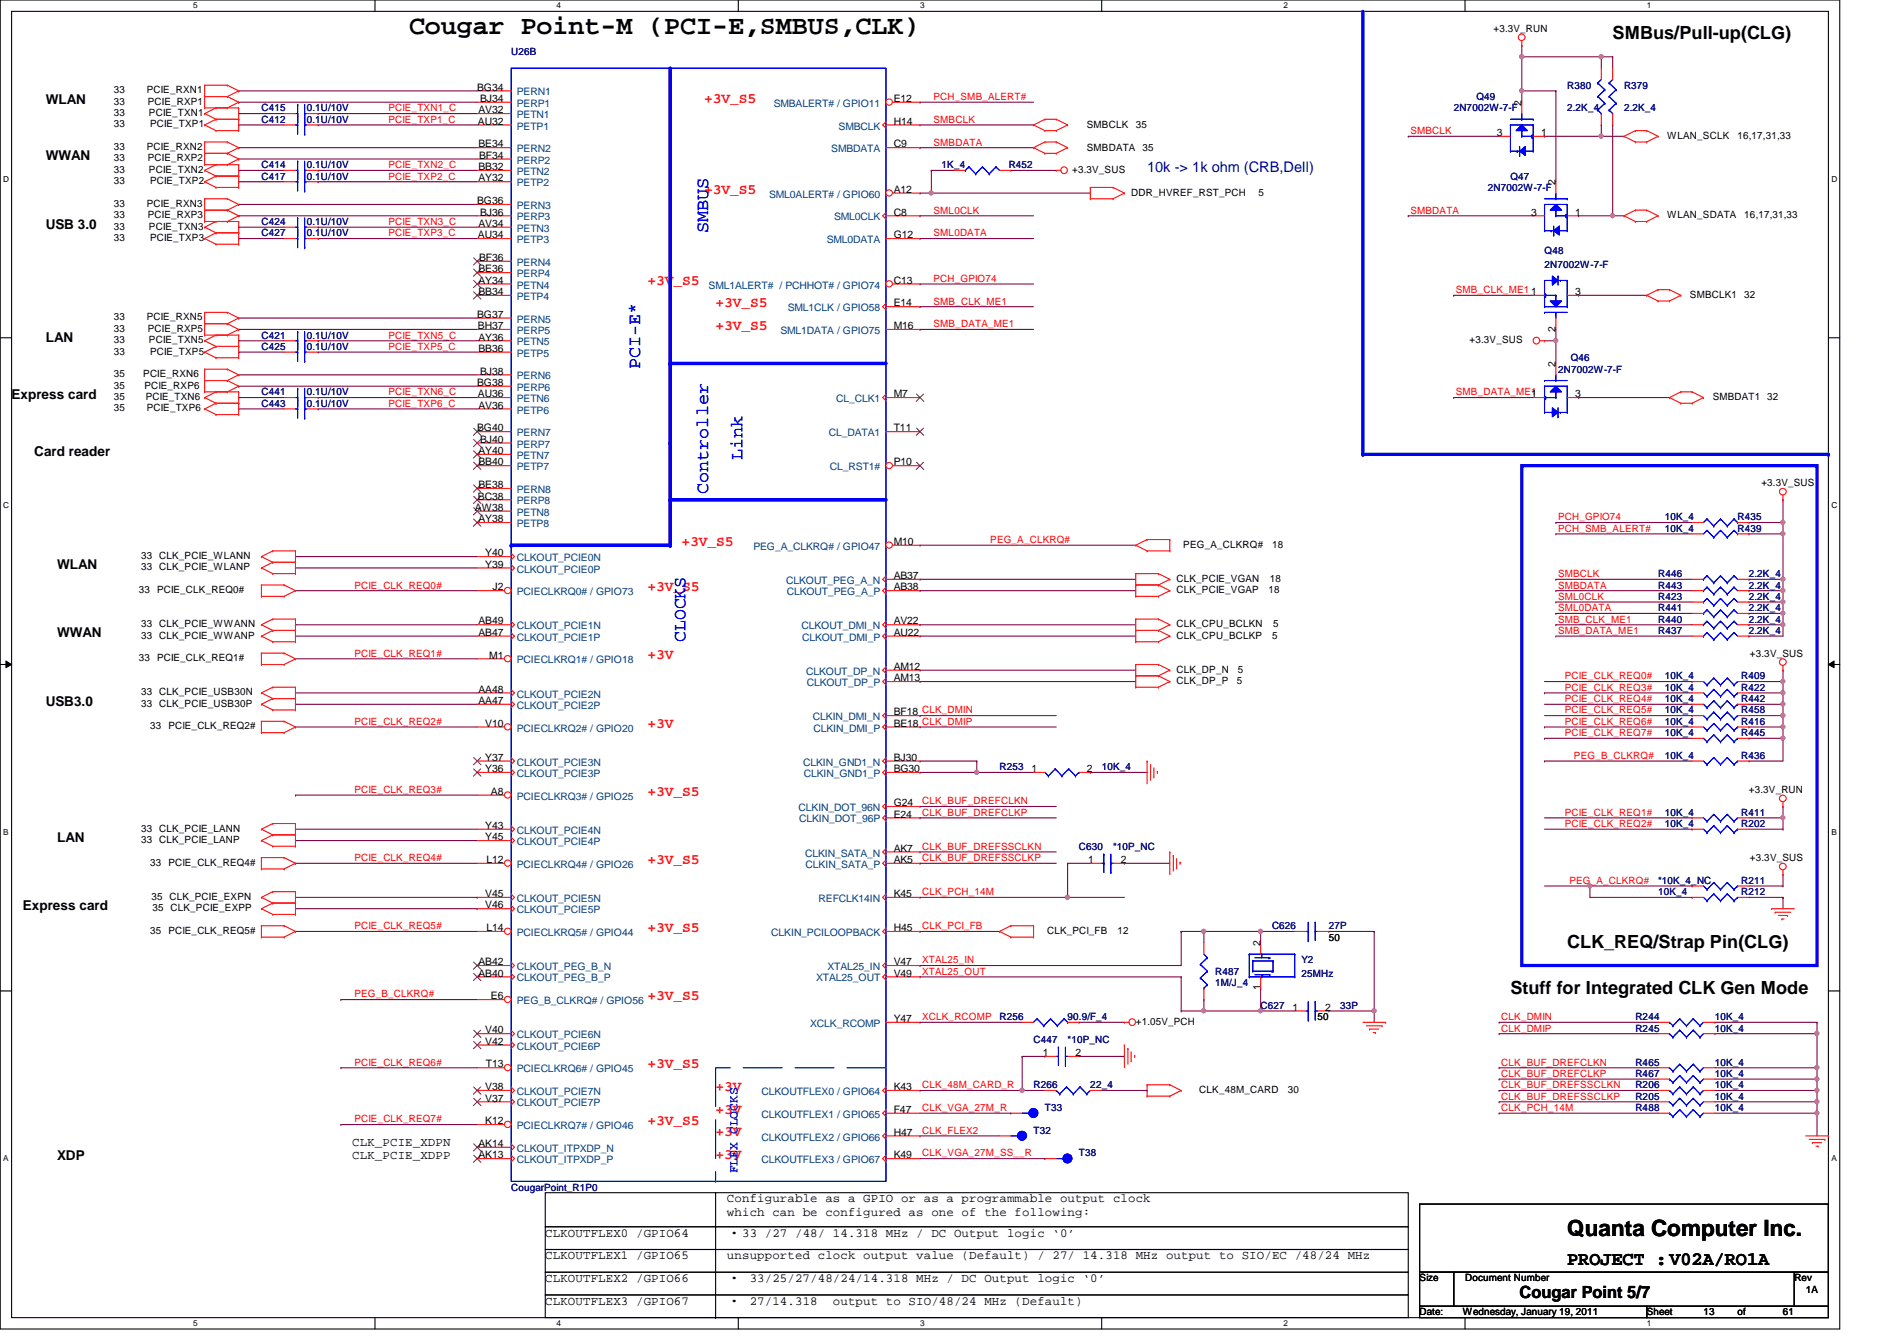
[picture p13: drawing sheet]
<svg xmlns="http://www.w3.org/2000/svg" width="297mm" height="210mm" viewBox="0 0 297 210" stroke-linecap="round" stroke-linejoin="round" font-family="sans-serif">
<defs><g id="words">
<text font-size="4.2" x="64" y="5.3">Cougar Point-M (PCI-E,SMBUS,CLK)</text>
<text font-size="3.5" x="245.4" y="193.5">Quanta Computer Inc.</text>
<text font-size="3" x="245.4" y="198.1">PROJECT :V02A/RO1A</text>
<g font-size="2.8">
<text x="252.5" y="6.2">SMBus/Pull-up(CLG)</text>
<text x="245.4" y="148.4">CLK_REQ/Strap Pin(CLG)</text>
<text x="236.5" y="155.5">Stuff for Integrated CLK Gen Mode</text>
</g>
<g font-size="2.8" fill="#00f">
<text x="110.9" y="36.4" transform="rotate(-90 110.9 36.4)">SMBUS</text>
<text x="100.2" y="57.8" transform="rotate(-90 100.2 57.8)">PCI-E*</text>
<text x="110.9" y="77.3" transform="rotate(-90 110.9 77.3)">Controller</text>
<text x="116.2" y="72" transform="rotate(-90 116.2 72)">Link</text>
<text x="107.4" y="100.5" transform="rotate(-90 107.4 100.5)">CLOCKS</text>
</g>
<text font-size="2.6" x="238" y="203.2">Cougar Point 5/7</text>
<g font-size="2.3" fill="#f00">
<text x="110.3" y="16.1">+3V_S5</text>
<text x="110.3" y="30.3">+3V_S5</text>
<text x="101.4" y="44.5">+3V_S5</text>
<text x="112.1" y="48.1">+3V_S5</text>
<text x="112.1" y="51.6">+3V_S5</text>
<text x="106.7" y="85.4">+3V_S5</text>
<text x="101.4" y="92.5">+3V_S5</text>
<text x="101.4" y="103.2">+3V</text>
<text x="101.4" y="113.9">+3V</text>
<text x="101.4" y="124.5">+3V_S5</text>
<text x="101.4" y="135.2">+3V_S5</text>
<text x="101.4" y="145.9">+3V_S5</text>
<text x="101.4" y="156.5">+3V_S5</text>
<text x="101.4" y="167.2">+3V_S5</text>
<text x="112.1" y="170.8">+3V</text>
<text x="101.4" y="176.1">+3V_S5</text>
<text x="112.1" y="174.3">+3V</text>
<text x="112.1" y="177.9">+3V</text>
<text x="112.1" y="181.4">+3V</text>
</g>
<text font-size="2.3" fill="#0000a0" x="179.6" y="27">10k -&gt; 1k ohm (CRB,Dell)</text>
<g font-size="2.1">
<text x="7.2" y="16.2">WLAN</text>
<text x="7.2" y="25.1">WWAN</text>
<text x="7.2" y="35.8">USB 3.0</text>
<text x="7.2" y="53.6">LAN</text>
<text x="1.8" y="62.4">Express card</text>
<text x="5.4" y="71.3">Card reader</text>
<text x="8.9" y="89.1">WLAN</text>
<text x="8.9" y="99.8">WWAN</text>
<text x="7.2" y="110.4">USB3.0</text>
<text x="8.9" y="131.8">LAN</text>
<text x="3.6" y="142.5">Express card</text>
<text x="8.9" y="181.6">XDP</text>
</g>
<g font-size="1.9">
<text x="55.2" y="179.3">CLK_PCIE_XDPN</text>
<text x="55.2" y="181.4">CLK_PCIE_XDPP</text>
<text x="113.8" y="188.2">Configurable as a GPIO or as a programmable output clock</text>
<text x="113.8" y="190.3">which can be configured as one of the following:</text>
<text x="85.4" y="193.5">CLKOUTFLEX0 /GPIO64</text>
<text x="85.4" y="197.1">CLKOUTFLEX1 /GPIO65</text>
<text x="113.8" y="193.5">‧33 /27 /48/ 14.318 MHz / DC Output logic ‘0’</text>
<text x="113.8" y="197.1">unsupported clock output value (Default) / 27/ 14.318 MHz output to SIO/EC /48/24 MHz</text>
<text x="85.4" y="200.7">CLKOUTFLEX2 /GPIO66</text>
<text x="113.8" y="200.7">‧ 33/25/27/48/24/14.318 MHz / DC Output logic ‘0’</text>
<text x="85.4" y="204.2">CLKOUTFLEX3 /GPIO67</text>
<text x="113.8" y="204.2">‧ 27/14.318</text>
<text x="130.4" y="204.2">output to SIO/48/24 MHz (Default)</text>
</g>
<text font-size="1.9" fill="#00f" x="115.5" y="183.7" transform="rotate(-90 115.5 183.7)">FLEX CLOCKS</text>
<g font-size="1.6">
<text x="233.8" y="5">+3.3V_RUN</text>
<text x="17.8" y="16.4">33</text>
<text x="17.8" y="14.6">33</text>
<text x="23" y="14.6">PCIE_RXN1</text>
<text x="23.2" y="16.4">PCIE_RXP1</text>
<text x="74.7" y="14.2">BG34</text>
<text x="74.9" y="17.7">AV32</text>
<text x="75.2" y="16">BJ34</text>
<text x="140" y="16">E12</text>
<text x="238.2" y="16.6" transform="rotate(-90 238.2 16.6)">2</text>
<text x="17.8" y="19.9">33</text>
<text x="17.8" y="18.2">33</text>
<text x="17.8" y="23.5">33</text>
<text x="23" y="23.5">PCIE_RXN2</text>
<text x="23.3" y="18.2">PCIE_TXN1</text>
<text x="23.5" y="19.9">PCIE_TXP1</text>
<text x="74.8" y="19.5">AU32</text>
<text x="74.9" y="23.1">BE34</text>
<text x="140" y="19.5">H14</text>
<text x="140" y="23.1">C9</text>
<text x="170.2" y="20.1">SMBCLK</text>
<text x="170.2" y="23.7">SMBDATA 35</text>
<text x="177.8" y="20.1">35</text>
<text x="234.4" y="21.3">3</text>
<text x="241.3" y="21.3">1</text>
<text x="261.1" y="21.7">WLAN_SCLK</text>
<text x="272.1" y="21.7">16,17,31,33</text>
<text x="17.8" y="28.8">33</text>
<text x="17.8" y="27.1">33</text>
<text x="17.8" y="25.3">33</text>
<text x="23.2" y="25.3">PCIE_RXP2</text>
<text x="23.3" y="27.1">PCIE_TXN2</text>
<text x="23.5" y="28.8">PCIE_TXP2</text>
<text x="74.9" y="26.6">BB32</text>
<text x="74.9" y="28.4">AY32</text>
<text x="75" y="24.8">BF34</text>
<text x="167.9" y="27.1">+3.3V_SUS</text>
<text x="243.6" y="29" transform="rotate(-90 243.6 29)">2</text>
<text x="17.8" y="35.9">33</text>
<text x="17.8" y="34.2">33</text>
<text x="17.8" y="32.4">33</text>
<text x="23" y="32.4">PCIE_RXN3</text>
<text x="23.2" y="34.2">PCIE_RXP3</text>
<text x="23.3" y="35.9">PCIE_TXN3</text>
<text x="74.7" y="32">BG36</text>
<text x="74.9" y="35.5">AV34</text>
<text x="75.2" y="33.7">BJ36</text>
<text x="140" y="30.2">A12</text>
<text x="140" y="33.7">C8</text>
<text x="177.1" y="30.6">DDR_HVREF_RST_PCH</text>
<text x="197.1" y="30.6">5</text>
<text x="239.7" y="33.7">3</text>
<text x="246.6" y="33.7">1</text>
<text x="261.1" y="34.2">WLAN_SDATA</text>
<text x="273.1" y="34.2">16,17,31,33</text>
<text x="17.8" y="37.7">33</text>
<text x="23.5" y="37.7">PCIE_TXP3</text>
<text x="74.8" y="37.3">AU34</text>
<text x="75" y="40.9">BF36</text>
<text x="140" y="37.3">G12</text>
<text x="74.9" y="42.6">BE36</text>
<text x="74.9" y="44.4">AY34</text>
<text x="74.9" y="46.2">BB34</text>
<text x="140" y="44.4">C13</text>
<text x="140" y="48">E14</text>
<text x="246.6" y="46.2">3</text>
<text x="264.6" y="46.6">SMBCLK1</text>
<text x="273.1" y="46.6">32</text>
<text x="17.8" y="53.7">33</text>
<text x="17.8" y="51.9">33</text>
<text x="17.8" y="50.2">33</text>
<text x="23" y="50.2">PCIE_RXN5</text>
<text x="23.2" y="51.9">PCIE_RXP5</text>
<text x="23.3" y="53.7">PCIE_TXN5</text>
<text x="74.7" y="49.7">BG37</text>
<text x="74.8" y="51.5">BH37</text>
<text x="74.9" y="53.3">AY36</text>
<text x="140" y="51.5">M16</text>
<text x="230.1" y="53.7">+3.3V_SUS</text>
<text x="243.6" y="51.9" transform="rotate(-90 243.6 51.9)">2</text>
<text x="17.8" y="59.1">35</text>
<text x="17.8" y="55.5">33</text>
<text x="22.4" y="59.1">PCIE_RXN6</text>
<text x="23.5" y="55.5">PCIE_TXP5</text>
<text x="74.9" y="55.1">BB36</text>
<text x="75.2" y="58.6">BJ38</text>
<text x="243.6" y="57.4" transform="rotate(-90 243.6 57.4)">2</text>
<text x="17.8" y="62.6">35</text>
<text x="17.8" y="60.8">35</text>
<text x="17.8" y="64.4">35</text>
<text x="22.6" y="60.8">PCIE_RXP6</text>
<text x="22.8" y="62.6">PCIE_TXN6</text>
<text x="23" y="64.4">PCIE_TXP6</text>
<text x="74.7" y="60.4">BG38</text>
<text x="74.8" y="62.2">AU36</text>
<text x="74.9" y="64">AV36</text>
<text x="140" y="62.2">M7</text>
<text x="239.7" y="62.2">1</text>
<text x="246.6" y="62.2">3</text>
<text x="268.2" y="62.6">SMBDAT1 32</text>
<text x="74.7" y="67.5">BG40</text>
<text x="74.9" y="71.1">AY40</text>
<text x="75.2" y="69.3">BJ40</text>
<text x="140" y="67.5">T11</text>
<text x="74.9" y="76.4">BE38</text>
<text x="74.9" y="72.9">BB40</text>
<text x="140" y="72.9">P10</text>
<text x="275.8" y="76.1">+3.3V_SUS</text>
<text x="74.4" y="80">AW38</text>
<text x="74.8" y="78.2">BC38</text>
<text x="74.9" y="81.7">AY38</text>
<text x="22.1" y="87.5">33 CLK_PCIE_WLANN</text>
<text x="22.1" y="89.3">33 CLK_PCIE_WLANP</text>
<text x="76" y="87.1">Y40</text>
<text x="76" y="88.9">Y39</text>
<text x="140" y="85.3">M10</text>
<text x="185.3" y="85.7">PEG_A_CLKRQ#</text>
<text x="199.2" y="85.7">18</text>
<text x="21.7" y="92.8">33</text>
<text x="24.6" y="92.8">PCIE_CLK_REQ0#</text>
<text x="77.1" y="92.4">J2</text>
<text x="140" y="90.6">AB37</text>
<text x="140" y="92.4">AB38</text>
<text x="184.2" y="91.1">CLK_PCIE_VGAN</text>
<text x="184.2" y="92.8">CLK_PCIE_VGAP</text>
<text x="198.6" y="92.8">18</text>
<text x="198.8" y="91.1">18</text>
<text x="22.1" y="98.2">33 CLK_PCIE_WWANN</text>
<text x="22.1" y="99.9">33 CLK_PCIE_WWANP</text>
<text x="74.9" y="97.7">AB49</text>
<text x="74.9" y="99.5">AB47</text>
<text x="140" y="97.7">AV22</text>
<text x="140" y="99.5">AU22</text>
<text x="184.2" y="98.2">CLK_CPU_BCLKN</text>
<text x="184.2" y="99.9">CLK_CPU_BCLKP</text>
<text x="199.2" y="99.9">5</text>
<text x="199.3" y="98.2">5</text>
<text x="21.7" y="103.5">33</text>
<text x="24.6" y="103.5">PCIE_CLK_REQ1#</text>
<text x="76.6" y="103.1">M1</text>
<text x="140" y="106.6">AM13</text>
<text x="140" y="104.9">AM12</text>
<text x="184.2" y="105.3">CLK_DP_N</text>
<text x="184.2" y="107.1">CLK_DP_P</text>
<text x="193.7" y="107.1">5</text>
<text x="193.8" y="105.3">5</text>
<text x="274" y="102.8">+3.3V_SUS</text>
<text x="22.1" y="108.8">33 CLK_PCIE_USB30N</text>
<text x="22.1" y="110.6">33 CLK_PCIE_USB30P</text>
<text x="74.9" y="108.4">AA48</text>
<text x="74.9" y="110.2">AA47</text>
<text x="76" y="113.7">V10</text>
<text x="140" y="112">BF18 CLK_DMIN</text>
<text x="140" y="113.7">BE18 CLK_DMIP</text>
<text x="23.5" y="114.2">33</text>
<text x="26.4" y="114.2">PCIE_CLK_REQ2#</text>
<text x="76" y="119.1">Y37</text>
<text x="140" y="119.1">BJ30</text>
<text x="76" y="120.9">Y36</text>
<text x="76.9" y="124.4">A8</text>
<text x="140" y="120.9">BG30</text>
<text x="161.5" y="120.9">1</text>
<text x="170.2" y="120.9">2</text>
<text x="273.9" y="124.1">+3.3V_RUN</text>
<text x="22.1" y="130.2">33 CLK_PCIE_LANN</text>
<text x="22.1" y="132">33 CLK_PCIE_LANP</text>
<text x="76" y="129.8">Y43</text>
<text x="76" y="131.5">Y45</text>
<text x="140" y="126.2">G24</text>
<text x="140" y="128">E24</text>
<text x="23.5" y="135.5">33</text>
<text x="26.4" y="135.5">PCIE_CLK_REQ4#</text>
<text x="76.2" y="135.1">L12</text>
<text x="140" y="133.3">AK7</text>
<text x="140" y="135.1">AK5</text>
<text x="170.4" y="135.1">1</text>
<text x="175.5" y="135.1">2</text>
<text x="274" y="134.8">+3.3V_SUS</text>
<text x="23.7" y="140.8">35 CLK_PCIE_EXPN</text>
<text x="23.9" y="142.6">35 CLK_PCIE_EXPP</text>
<text x="76" y="140.4">V45</text>
<text x="76" y="142.2">V46</text>
<text x="140" y="140.4">K45</text>
<text x="23.5" y="146.2">35</text>
<text x="26.4" y="146.2">PCIE_CLK_REQ5#</text>
<text x="76.2" y="145.8">L14</text>
<text x="140" y="145.8">H45</text>
<text x="164" y="146.2">CLK_PCI_FB</text>
<text x="175" y="146.2">12</text>
<text x="197.4" y="148.1" transform="rotate(-90 197.4 148.1)">2</text>
<text x="208.1" y="147.2">50</text>
<text x="74.9" y="152.9">AB40</text>
<text x="74.9" y="151.1">AB42</text>
<text x="140" y="151.1">V47</text>
<text x="140" y="152.9">V49</text>
<text x="197.4" y="155" transform="rotate(-90 197.4 155)">1</text>
<text x="76" y="161.8">V40</text>
<text x="76.9" y="156.4">E6</text>
<text x="140" y="160">Y47</text>
<text x="177.8" y="160.4">+1.05V_PCH</text>
<text x="202.4" y="158.2">1</text>
<text x="206.3" y="159.7">50</text>
<text x="207.5" y="158.2">2</text>
<text x="76" y="163.5">V42</text>
<text x="76.1" y="167.1">T13</text>
<text x="163.3" y="165.3">1</text>
<text x="168.4" y="165.3">2</text>
<text x="76" y="170.6">V38</text>
<text x="76" y="172.4">V37</text>
<text x="140" y="170.6">K43</text>
<text x="187.8" y="171.1">CLK_48M_CARD</text>
<text x="201.7" y="171.1">30</text>
<text x="74.9" y="179.5">AK14</text>
<text x="76" y="176">K12</text>
<text x="140" y="174.2">F47</text>
<text x="140" y="177.8">H47</text>
<text x="74.9" y="181.3">AK13</text>
<text x="140" y="181.3">K49</text>
<text x="222.3" y="200.6">Size</text>
<text x="229.4" y="200.6">Document Number</text>
<text x="281" y="200.6">Rev</text>
<text x="282.7" y="202.4">1A</text>
<text x="222.3" y="205.9">Date:</text>
<text x="229.1" y="205.9">Wednesday, January 19, 2011</text>
<text x="257.8" y="205.9">Sheet</text>
<text x="266.7" y="205.9">13</text>
<text x="272.1" y="205.9">of</text>
<text x="279.2" y="205.9">61</text>
</g>
<g font-size="1.6" fill="#000080">
<text x="80" y="8.6">U26B</text>
<text x="40.9" y="17.4">C415</text>
<text x="48" y="17.4">0.1U/10V</text>
<text x="227.6" y="17.4">2N7002W-7-F</text>
<text x="231.2" y="15.7">Q49</text>
<text x="245.4" y="13.9">R380</text>
<text x="245.4" y="17.4">2.2K_4</text>
<text x="254.3" y="13.9">R379</text>
<text x="254.3" y="17.4">2.2K_4</text>
<text x="40.9" y="19.2">C412</text>
<text x="48" y="19.2">0.1U/10V</text>
<text x="40.9" y="28.1">C417</text>
<text x="40.9" y="26.3">C414</text>
<text x="48" y="28.1">0.1U/10V</text>
<text x="48" y="26.3">0.1U/10V</text>
<text x="147.4" y="26.3">1K_4</text>
<text x="157.9" y="26.3">R452</text>
<text x="233" y="29.9">2N7002W-7-F</text>
<text x="236.5" y="28.1">Q47</text>
<text x="40.9" y="35.2">C424</text>
<text x="48" y="35.2">0.1U/10V</text>
<text x="40.9" y="37">C427</text>
<text x="48" y="37">0.1U/10V</text>
<text x="241.8" y="39.8">Q48</text>
<text x="241.8" y="42">2N7002W-7-F</text>
<text x="40.9" y="53">C421</text>
<text x="48" y="53">0.1U/10V</text>
<text x="40.9" y="54.8">C425</text>
<text x="48" y="54.8">0.1U/10V</text>
<text x="244" y="58.3">2N7002W-7-F</text>
<text x="246" y="56.6">Q46</text>
<text x="40.9" y="63.7">C443</text>
<text x="40.9" y="61.9">C441</text>
<text x="48" y="63.7">0.1U/10V</text>
<text x="48" y="61.9">0.1U/10V</text>
<text x="260.7" y="83.2">10K_4</text>
<text x="260.7" y="81.4">10K_4</text>
<text x="272.1" y="83.2">R439</text>
<text x="272.1" y="81.4">R435</text>
<text x="259.6" y="92.1">R443</text>
<text x="259.6" y="95.7">R441</text>
<text x="259.6" y="93.9">R423</text>
<text x="259.6" y="90.3">R446</text>
<text x="273.9" y="92.1">2.2K_4</text>
<text x="273.9" y="95.7">2.2K_4</text>
<text x="273.9" y="93.9">2.2K_4</text>
<text x="273.9" y="90.3">2.2K_4</text>
<text x="259.6" y="99.2">R437</text>
<text x="259.6" y="97.5">R440</text>
<text x="273.9" y="99.2">2.2K_4</text>
<text x="273.9" y="97.5">2.2K_4</text>
<text x="260.7" y="106.3">10K_4</text>
<text x="272.6" y="106.3">R409</text>
<text x="260.7" y="109.9">10K_4</text>
<text x="260.7" y="113.5">10K_4</text>
<text x="260.7" y="108.1">10K_4</text>
<text x="260.7" y="111.7">10K_4</text>
<text x="272.6" y="109.9">R442</text>
<text x="272.6" y="113.5">R416</text>
<text x="272.6" y="108.1">R422</text>
<text x="272.6" y="111.7">R458</text>
<text x="260.7" y="118.8">10K_4</text>
<text x="260.7" y="115.2">10K_4</text>
<text x="272.6" y="118.8">R436</text>
<text x="272.6" y="115.2">R445</text>
<text x="156.5" y="120.6">R253</text>
<text x="172.5" y="120.6">10K_4</text>
<text x="260.7" y="127.7">10K_4</text>
<text x="260.7" y="129.5">10K_4</text>
<text x="272.6" y="127.7">R411</text>
<text x="272.6" y="129.5">R202</text>
<text x="168.9" y="133">C630</text>
<text x="174.3" y="133">*10P_NC</text>
<text x="259.6" y="138.3">*10K_4_NC</text>
<text x="259.6" y="140.1">10K_4</text>
<text x="272.6" y="138.3">R211</text>
<text x="272.6" y="140.1">R212</text>
<text x="199.2" y="145.5">C626</text>
<text x="208.1" y="145.5">27P</text>
<text x="190.3" y="152.6">R487</text>
<text x="190.3" y="154.3">1M/J_4</text>
<text x="203.8" y="150.8">Y2</text>
<text x="203.8" y="152.9">25MHz</text>
<text x="156.5" y="159.7">R256</text>
<text x="167.2" y="159.7">90.9/F_4</text>
<text x="197.4" y="157.9">C627</text>
<text x="209.8" y="157.9">33P</text>
<text x="256.1" y="159.7">R244</text>
<text x="256.1" y="161.5">R245</text>
<text x="268.5" y="159.7">10K_4</text>
<text x="268.5" y="161.5">10K_4</text>
<text x="161.8" y="163.2">C447</text>
<text x="167.2" y="163.2">*10P_NC</text>
<text x="256.1" y="166.8">R465</text>
<text x="268.5" y="166.8">10K_4</text>
<text x="161.8" y="170.3">R266</text>
<text x="163.6" y="173.9">T33</text>
<text x="170.7" y="170.3">22_4</text>
<text x="256.1" y="170.3">R206</text>
<text x="256.1" y="173.9">R488</text>
<text x="256.1" y="172.1">R205</text>
<text x="256.1" y="168.6">R467</text>
<text x="268.5" y="170.3">10K_4</text>
<text x="268.5" y="173.9">10K_4</text>
<text x="268.5" y="172.1">10K_4</text>
<text x="268.5" y="168.6">10K_4</text>
<text x="161.8" y="177.5">T32</text>
<text x="168.9" y="181">T38</text>
<text x="80" y="186.4">CougarPoint_R1P0</text>
</g>
<g font-size="1.6" fill="#f00">
<text x="60.8" y="17.4">PCIE_TXN1_C</text>
<text x="146.2" y="15.7">PCH_SMB_ALERT#</text>
<text x="60.8" y="19.2">PCIE_TXP1_C</text>
<text x="146.2" y="22.8">SMBDATA</text>
<text x="146.2" y="19.2">SMBCLK</text>
<text x="220.8" y="21">SMBCLK</text>
<text x="60.8" y="28.1">PCIE_TXP2_C</text>
<text x="60.8" y="26.3">PCIE_TXN2_C</text>
<text x="60.8" y="35.2">PCIE_TXN3_C</text>
<text x="146.2" y="33.4">SML0CLK</text>
<text x="220.8" y="33.4">SMBDATA</text>
<text x="60.8" y="37">PCIE_TXP3_C</text>
<text x="146.2" y="37">SML0DATA</text>
<text x="146.2" y="44.1">PCH_GPIO74</text>
<text x="146.2" y="47.7">SMB_CLK_ME1</text>
<text x="228" y="45.9">SMB_CLK_ME11</text>
<text x="60.8" y="53">PCIE_TXN5_C</text>
<text x="146.2" y="51.2">SMB_DATA_ME1</text>
<text x="60.8" y="54.8">PCIE_TXP5_C</text>
<text x="60.8" y="63.7">PCIE_TXP6_C</text>
<text x="60.8" y="61.9">PCIE_TXN6_C</text>
<text x="228" y="61.9">SMB_DATA_ME1</text>
<text x="244" y="81.4">PCH_GPIO74</text>
<text x="244" y="83.2">PCH_SMB_ALERT#</text>
<text x="155.1" y="85">PEG_A_CLKRQ#</text>
<text x="55.5" y="92.1">PCIE_CLK_REQ0#</text>
<text x="244" y="95.7">SML0DATA</text>
<text x="244" y="93.9">SML0CLK</text>
<text x="244" y="90.3">SMBCLK</text>
<text x="244" y="92.1">SMBDATA</text>
<text x="244" y="99.2">SMB_DATA_ME1</text>
<text x="244" y="97.5">SMB_CLK_ME1</text>
<text x="55.5" y="102.8">PCIE_CLK_REQ1#</text>
<text x="245" y="106.3">PCIE_CLK_REQ0#</text>
<text x="55.5" y="113.5">PCIE_CLK_REQ2#</text>
<text x="245" y="111.7">PCIE_CLK_REQ5#</text>
<text x="245" y="113.5">PCIE_CLK_REQ6#</text>
<text x="245" y="109.9">PCIE_CLK_REQ4#</text>
<text x="245" y="108.1">PCIE_CLK_REQ3#</text>
<text x="245" y="115.2">PCIE_CLK_REQ7#</text>
<text x="246.5" y="118.8">PEG_B_CLKRQ#</text>
<text x="55.5" y="124.1">PCIE_CLK_REQ3#</text>
<text x="144.4" y="125.9">CLK_BUF_DREFCLKN</text>
<text x="144.4" y="127.7">CLK_BUF_DREFCLKP</text>
<text x="245" y="127.7">PCIE_CLK_REQ1#</text>
<text x="245" y="129.5">PCIE_CLK_REQ2#</text>
<text x="55.5" y="134.8">PCIE_CLK_REQ4#</text>
<text x="144.4" y="134.8">CLK_BUF_DREFSSCLKP</text>
<text x="144.4" y="133">CLK_BUF_DREFSSCLKN</text>
<text x="144.4" y="140.1">CLK_PCH_14M</text>
<text x="245.7" y="138.3">PEG_A_CLKRQ#</text>
<text x="55.5" y="145.5">PCIE_CLK_REQ5#</text>
<text x="144.4" y="145.5">CLK_PCI_FB</text>
<text x="144.4" y="152.6">XTAL25_OUT</text>
<text x="144.4" y="150.8">XTAL25_IN</text>
<text x="55.5" y="156.1">PEG_B_CLKRQ#</text>
<text x="144.4" y="159.7">XCLK_RCOMP</text>
<text x="235.1" y="159.7">CLK_DMIN</text>
<text x="235.1" y="161.5">CLK_DMIP</text>
<text x="55.5" y="166.8">PCIE_CLK_REQ6#</text>
<text x="235.1" y="166.8">CLK_BUF_DREFCLKN</text>
<text x="144.4" y="173.9">CLK_VGA_27M_R</text>
<text x="144.4" y="170.3">CLK_48M_CARD_R</text>
<text x="235.1" y="172.1">CLK_BUF_DREFSSCLKP</text>
<text x="235.1" y="170.3">CLK_BUF_DREFSSCLKN</text>
<text x="235.1" y="173.9">CLK_PCH_14M</text>
<text x="235.1" y="168.6">CLK_BUF_DREFCLKP</text>
<text x="55.5" y="175.7">PCIE_CLK_REQ7#</text>
<text x="144.4" y="177.5">CLK_FLEX2</text>
<text x="144.4" y="181">CLK_VGA_27M_SS__R</text>
</g>
<g font-size="1.6" fill="#004080">
<text x="80.9" y="14.9">PERN1</text>
<text x="80.9" y="16.7">PERP1</text>
<text x="121.2" y="16.7">SMBALERT# / GPIO11</text>
<text x="80.9" y="23.8">PERN2</text>
<text x="80.9" y="18.5">PETN1</text>
<text x="80.9" y="20.3">PETP1</text>
<text x="130.2" y="23.8">SMBDATA</text>
<text x="131.3" y="20.3">SMBCLK</text>
<text x="80.9" y="25.6">PERP2</text>
<text x="80.9" y="27.4">PETN2</text>
<text x="80.9" y="29.2">PETP2</text>
<text x="80.9" y="32.7">PERN3</text>
<text x="80.9" y="34.5">PERP3</text>
<text x="120.4" y="30.9">SML0ALERT# / GPIO60</text>
<text x="130.6" y="34.5">SML0CLK</text>
<text x="80.9" y="41.6">PERN4</text>
<text x="80.9" y="36.3">PETN3</text>
<text x="80.9" y="38.1">PETP3</text>
<text x="129.5" y="38.1">SML0DATA</text>
<text x="80.9" y="43.4">PERP4</text>
<text x="80.9" y="45.2">PETN4</text>
<text x="80.9" y="46.9">PETP4</text>
<text x="111" y="45.2">SML1ALERT# / PCHHOT# / GPIO74</text>
<text x="80.9" y="50.5">PERN5</text>
<text x="80.9" y="52.3">PERP5</text>
<text x="122.2" y="52.3">SML1DATA / GPIO75</text>
<text x="123.4" y="48.7">SML1CLK / GPIO58</text>
<text x="80.9" y="59.4">PERN6</text>
<text x="80.9" y="54.1">PETN5</text>
<text x="80.9" y="55.8">PETP5</text>
<text x="80.9" y="61.2">PERP6</text>
<text x="80.9" y="62.9">PETN6</text>
<text x="80.9" y="64.7">PETP6</text>
<text x="130.9" y="62.9">CL_CLK1</text>
<text x="80.9" y="68.3">PERN7</text>
<text x="80.9" y="70.1">PERP7</text>
<text x="80.9" y="71.8">PETN7</text>
<text x="129.8" y="68.3">CL_DATA1</text>
<text x="80.9" y="77.2">PERN8</text>
<text x="80.9" y="73.6">PETP7</text>
<text x="130" y="73.6">CL_RST1#</text>
<text x="80.9" y="79">PERP8</text>
<text x="80.9" y="80.7">PETN8</text>
<text x="80.9" y="82.5">PETP8</text>
<text x="80.9" y="87.8">CLKOUT_PCIE0N</text>
<text x="80.9" y="89.6">CLKOUT_PCIE0P</text>
<text x="118" y="86.1">PEG_A_CLKRQ# / GPIO47</text>
<text x="80.9" y="93.2">PCIECLKRQ0# / GPIO73</text>
<text x="123.1" y="91.4">CLKOUT_PEG_A_N</text>
<text x="123.2" y="93.2">CLKOUT_PEG_A_P</text>
<text x="80.9" y="98.5">CLKOUT_PCIE1N</text>
<text x="80.9" y="100.3">CLKOUT_PCIE1P</text>
<text x="125.5" y="98.5">CLKOUT_DMI_N</text>
<text x="125.6" y="100.3">CLKOUT_DMI_P</text>
<text x="80.9" y="103.8">PCIECLKRQ1# / GPIO18</text>
<text x="126.2" y="105.6">CLKOUT_DP_N</text>
<text x="126.3" y="107.4">CLKOUT_DP_P</text>
<text x="80.9" y="109.2">CLKOUT_PCIE2N</text>
<text x="80.9" y="111">CLKOUT_PCIE2P</text>
<text x="127.3" y="112.7">CLKIN_DMI_N</text>
<text x="80.9" y="119.8">CLKOUT_PCIE3N</text>
<text x="80.9" y="114.5">PCIECLKRQ2# / GPIO20</text>
<text x="125.8" y="119.8">CLKIN_GND1_N</text>
<text x="127.4" y="114.5">CLKIN_DMI_P</text>
<text x="80.9" y="121.6">CLKOUT_PCIE3P</text>
<text x="80.9" y="125.2">PCIECLKRQ3# / GPIO25</text>
<text x="125.9" y="121.6">CLKIN_GND1_P</text>
<text x="80.9" y="130.5">CLKOUT_PCIE4N</text>
<text x="125" y="127">CLKIN_DOT_96N</text>
<text x="125.1" y="128.7">CLKIN_DOT_96P</text>
<text x="80.9" y="132.3">CLKOUT_PCIE4P</text>
<text x="80.9" y="135.8">PCIECLKRQ4# / GPIO26</text>
<text x="126.1" y="134.1">CLKIN_SATA_N</text>
<text x="126.2" y="135.8">CLKIN_SATA_P</text>
<text x="80.9" y="141.2">CLKOUT_PCIE5N</text>
<text x="80.9" y="143">CLKOUT_PCIE5P</text>
<text x="128.2" y="141.2">REFCLK14IN</text>
<text x="80.9" y="146.5">PCIECLKRQ5# / GPIO44</text>
<text x="120.8" y="146.5">CLKIN_PCILOOPBACK</text>
<text x="80.9" y="153.6">CLKOUT_PEG_B_P</text>
<text x="80.9" y="151.8">CLKOUT_PEG_B_N</text>
<text x="127.8" y="153.6">XTAL25_OUT</text>
<text x="129.6" y="151.8">XTAL25_IN</text>
<text x="80.9" y="157.2">PEG_B_CLKRQ# / GPIO56</text>
<text x="126.9" y="160.7">XCLK_RCOMP</text>
<text x="80.9" y="162.5">CLKOUT_PCIE6N</text>
<text x="80.9" y="164.3">CLKOUT_PCIE6P</text>
<text x="80.9" y="167.9">PCIECLKRQ6# / GPIO45</text>
<text x="80.9" y="171.4">CLKOUT_PCIE7N</text>
<text x="80.9" y="173.2">CLKOUT_PCIE7P</text>
<text x="119.2" y="171.4">CLKOUTFLEX0 / GPIO64</text>
<text x="80.9" y="176.7">PCIECLKRQ7# / GPIO46</text>
<text x="119.2" y="175">CLKOUTFLEX1 / GPIO65</text>
<text x="119.2" y="178.5">CLKOUTFLEX2 / GPIO66</text>
<text x="80.9" y="180.3">CLKOUT_ITPXDP_N</text>
<text x="80.9" y="182.1">CLKOUT_ITPXDP_P</text>
<text x="119.2" y="182.1">CLKOUTFLEX3 / GPIO67</text>
</g>
<g font-size="1.3">
<text x="30.3" y="1.3">5</text>
<text x="87.2" y="1.3">4</text>
<text x="144.1" y="1.3">3</text>
<text x="201" y="1.3">2</text>
<text x="257.8" y="1.3">1</text>
<text x=".5" y="28.4">D</text>
<text x="286.8" y="28.4">D</text>
<text x=".5" y="79.5">C</text>
<text x="286.8" y="79.5">C</text>
<text x=".5" y="130.7">B</text>
<text x="286.8" y="130.7">B</text>
<text x=".5" y="181.8">A</text>
<text x="286.8" y="181.8">A</text>
<text x="30.3" y="207.6">5</text>
<text x="87.2" y="207.6">4</text>
<text x="144.1" y="207.6">3</text>
<text x="201" y="207.6">2</text>
<text x="257.8" y="207.6">1</text>
</g>
</g></defs>
<path d="M0 0h288.1v208h-288.1zM1.8 1.8h284.5v204.4h-284.5z" fill="none" stroke="#000" stroke-width=".17"/>
<g fill="#fff">
<path d="M30.3 .2h.6v1.4h-.6z"/>
<path d="M30.3 206.4h.6v1.4h-.6z"/>
</g>
<path d="M58.7 0v1.8M58.7 206.2v1.8" fill="none" stroke="#000" stroke-width=".17"/>
<g fill="#fff">
<path d="M87.2 .2h.6v1.4h-.6z"/>
<path d="M87.2 206.4h.6v1.4h-.6z"/>
</g>
<path d="M115.6 0v1.8M115.6 206.2v1.8" fill="none" stroke="#000" stroke-width=".17"/>
<g fill="#fff">
<path d="M144.1 .2h.6v1.4h-.6z"/>
<path d="M144.1 206.4h.6v1.4h-.6z"/>
</g>
<path d="M172.5 0v1.8M172.5 206.2v1.8" fill="none" stroke="#000" stroke-width=".17"/>
<g fill="#fff">
<path d="M201 .2h.6v1.4h-.6z"/>
<path d="M201 206.4h.6v1.4h-.6z"/>
</g>
<path d="M229.4 0v1.8M229.4 206.2v1.8" fill="none" stroke="#000" stroke-width=".17"/>
<g fill="#fff">
<path d="M257.8 .2h.7v1.4h-.7z"/>
<path d="M257.8 206.4h.7v1.4h-.7z"/>
<path d="M.5 27.3h.9v1.4h-.9z"/>
<path d="M286.8 27.3h.9v1.4h-.9z"/>
<path d="M.5 78.4h.9v1.4h-.9z"/>
<path d="M286.8 78.4h.9v1.4h-.9z"/>
</g>
<path d="M0 52.9h1.8M286.3 52.9h1.8" fill="none" stroke="#000" stroke-width=".17"/>
<g fill="#fff">
<path d="M.5 129.5h.8v1.4h-.8z"/>
<path d="M286.8 129.5h.8v1.4h-.8z"/>
</g>
<path d="M0 104h1.8M286.3 104h1.8" fill="none" stroke="#000" stroke-width=".17"/>
<path d="M.9 103.5l.9 .5-.9 .5zM286.3 104l.9-.5v1z" fill="#000"/>
<path d="M.9 103.5l.9 .5-.9 .5zM286.3 104l.9-.5v1z" fill="none" stroke="#000" stroke-width=".16"/>
<g fill="#fff">
<path d="M.5 180.6h.8v1.4h-.8z"/>
<path d="M286.8 180.6h.8v1.4h-.8z"/>
</g>
<path d="M0 155.1h1.8M286.3 155.1h1.8" fill="none" stroke="#000" stroke-width=".17"/>
<path d="M250.7 8.9h.1M250.7 19.6h.1M250.7 8.9h1.8M250.7 19.6v1.7M241.8 21.3h.1M241.8 21.3h12.5M250.7 21.3h.1" fill="none" stroke="#800040" stroke-width=".17"/>
<circle cx="250.7" cy="21.3" r=".32" fill="#f0f"/>
<circle cx="250.7" cy="21.3" r=".32" fill="none" stroke="#f0f" stroke-width=".17"/>
<path d="M238.3 14.2h.1M238.3 8.9h.1M238.3 14.2h5.3M238.3 8.9h12.4M243.6 14.2h.1M243.6 14.2v14.2M252.5 8.9h.1M252.5 8.9v1.8M220.5 33.8h.1M220.5 33.8h19.6M247.2 33.8h.1M247.2 33.8h5.3" fill="none" stroke="#800040" stroke-width=".17"/>
<circle cx="250.7" cy="8.9" r=".32" fill="#f0f"/>
<circle cx="250.7" cy="8.9" r=".32" fill="none" stroke="#f0f" stroke-width=".17"/>
<circle cx="238.3" cy="8.9" r=".32" fill="#f0f"/>
<circle cx="238.3" cy="8.9" r=".32" fill="none" stroke="#f0f" stroke-width=".17"/>
<path d="M238.3 7.1h.1M238.3 14.2h.1M238.3 7.1v1.8M238.3 14.2v1.8M250.7 8.9h.1M250.7 8.9v1.8M220.5 21.3h.1M220.5 21.3h14.2" fill="none" stroke="#800040" stroke-width=".17"/>
<circle cx="238.3" cy="14.2" r=".32" fill="#f0f"/>
<circle cx="238.3" cy="14.2" r=".32" fill="none" stroke="#f0f" stroke-width=".17"/>
<path d="M252.5 33.8h.1M252.5 33.8h1.8" fill="none" stroke="#800040" stroke-width=".17"/>
<circle cx="252.5" cy="33.8" r=".32" fill="#f0f"/>
<circle cx="252.5" cy="33.8" r=".32" fill="none" stroke="#f0f" stroke-width=".17"/>
<path d="M238.3 8.9h.1M238.3 8.9v5.3" fill="none" stroke="#800040" stroke-width=".17"/>
<circle cx="238.3" cy="8.9" r=".32" fill="#f0f"/>
<circle cx="238.3" cy="8.9" r=".32" fill="none" stroke="#f0f" stroke-width=".17"/>
<path d="M241.8 53.3h.1M241.8 53.3h1.8" fill="none" stroke="#800040" stroke-width=".17"/>
<circle cx="243.6" cy="53.3" r=".32" fill="#f0f"/>
<circle cx="243.6" cy="53.3" r=".32" fill="none" stroke="#f0f" stroke-width=".17"/>
<g fill="none" stroke="#800040" stroke-width=".17">
<path d="M252.5 19.6h.1M252.5 19.6v14.2M227.6 46.2h.1M227.6 46.2h12.5M247.2 46.2h.1M247.2 46.2h10.6M227.6 62.2h.1M227.6 62.2h12.5M247.2 62.2h.1M247.2 62.2h14.2M144.1 104.9h.1M144.1 119.1h.1"/>
<path d="M144.1 104.9h33.7M144.1 119.1h8.8M152.9 120.9h.1M152.9 120.9h8.9M144.1 174.2h14.2M158.3 174.2h.1M144.1 181.4h19.5M163.6 181.4h.1"/>
</g>
<circle cx="152.9" cy="120.9" r=".32" fill="#f0f"/>
<circle cx="152.9" cy="120.9" r=".32" fill="none" stroke="#f0f" stroke-width=".17"/>
<path d="M167.2 140.5h.1M167.2 140.5h8.9" fill="none" stroke="#800040" stroke-width=".17"/>
<circle cx="167.1" cy="140.4" r=".32" fill="#f0f"/>
<circle cx="167.1" cy="140.4" r=".32" fill="none" stroke="#f0f" stroke-width=".17"/>
<g fill="none" stroke="#800040" stroke-width=".17">
<path d="M144.1 51.6h.1M144.1 51.6h17.7M144.1 135.1h.1M144.1 133.3h.1M144.1 128h.1M144.1 126.2h.1M144.1 135.1h21.3M144.1 133.3h21.3M144.1 128h21.3M144.1 126.2h21.3M53.4 156.5h.1M53.4 156.5h21.3"/>
<path d="M215.2 158.2h.1M215.2 158.2v1.8M144.1 160h.1M144.1 160h16M168.9 160h.1M168.9 160h7.2"/>
</g>
<circle cx="215.2" cy="158.2" r=".32" fill="#f0f"/>
<circle cx="215.2" cy="158.2" r=".32" fill="none" stroke="#f0f" stroke-width=".17"/>
<path d="M185 145.8h.1M185 152.9h.1M185 158.2h.1M185 145.8h12.4M185 145.8v5.3M185 152.9v5.3M185 158.2h3.5M188.5 145.8h.1M197.4 154.7h.1M197.4 154.7v3.5M208.1 158.2h.1M208.1 158.2h7.1" fill="none" stroke="#800040" stroke-width=".17"/>
<circle cx="188.5" cy="145.8" r=".32" fill="#f0f"/>
<circle cx="188.5" cy="145.8" r=".32" fill="none" stroke="#f0f" stroke-width=".17"/>
<path d="M188.5 158.2h.1M188.5 158.2h8.9M197.4 145.8h.1M197.4 145.8h5.3M197.4 145.8v1.8" fill="none" stroke="#800040" stroke-width=".17"/>
<circle cx="197.4" cy="145.8" r=".32" fill="#f0f"/>
<circle cx="197.4" cy="145.8" r=".32" fill="none" stroke="#f0f" stroke-width=".17"/>
<path d="M188.5 156.5h.1M188.5 156.5v1.7" fill="none" stroke="#800040" stroke-width=".17"/>
<circle cx="188.5" cy="158.2" r=".32" fill="#f0f"/>
<circle cx="188.5" cy="158.2" r=".32" fill="none" stroke="#f0f" stroke-width=".17"/>
<path d="M188.5 145.8h.1M188.5 145.8v1.8M197.4 158.2h.1M197.4 158.2h5.3M208.1 145.8h.1M208.1 145.8h7.1" fill="none" stroke="#800040" stroke-width=".17"/>
<circle cx="197.4" cy="158.2" r=".32" fill="#f0f"/>
<circle cx="197.4" cy="158.2" r=".32" fill="none" stroke="#f0f" stroke-width=".17"/>
<g fill="none" stroke="#800040" stroke-width=".17">
<path d="M144.1 16h.1M144.1 19.6h.1M144.1 16h17.7M144.1 19.6h17.7M144.1 33.8h.1M144.1 37.3h.1M144.1 23.1h.1M144.1 30.2h.1M144.1 33.8h17.7M144.1 37.3h17.7M144.1 23.1h17.7M144.1 30.2h26.6"/>
<path d="M145.8 26.7h.1M145.8 30.2h.1M145.8 26.7h3.6M145.8 26.7v3.5M158.3 26.7h.1M158.3 26.7h7.1M144.1 44.4h.1M144.1 48h.1M144.1 44.4h17.7M144.1 48h17.7M144.1 85.3h.1M144.1 97.8h.1"/>
<path d="M144.1 99.6h.1M144.1 92.5h.1M144.1 90.7h.1M144.1 85.3h33.7M144.1 97.8h33.7M144.1 99.6h33.7M144.1 92.5h33.7M144.1 90.7h33.7M144.1 106.7h.1M144.1 112h.1M144.1 113.8h.1M144.1 106.7h33.7"/>
<path d="M144.1 112h21.3M144.1 113.8h21.3M144.1 152.9h.1M144.1 151.1h.1M144.1 145.8h.1M144.1 152.9h40.9M144.1 151.1h40.9M144.1 145.8h12.4M215.2 145.8h.1M215.2 145.8v12.4"/>
</g>
<circle cx="145.8" cy="30.2" r=".32" fill="#f0f"/>
<circle cx="145.8" cy="30.2" r=".32" fill="none" stroke="#f0f" stroke-width=".17"/>
<g fill="none" stroke="#800040" stroke-width=".17">
<path d="M46.3 92.5h.1M46.3 92.5h28.4M46.3 113.8h.1M46.3 103.1h.1M46.3 113.8h28.4M46.3 103.1h28.4M46.3 135.1h.1M46.3 124.5h.1M46.3 135.1h28.4M46.3 124.5h28.4M170.7 120.9h.1M170.7 120.9h8.9"/>
<path d="M46.3 145.8h.1M46.3 145.8h28.4M53.4 167.1h.1M53.4 176h.1M53.4 167.1h21.3M53.4 176h21.3M144.1 177.8h.1M144.1 177.8h12.4M160.1 170.7h.1M160.1 170.7h3.5"/>
</g>
<circle cx="160" cy="170.7" r=".32" fill="#f0f"/>
<circle cx="160" cy="170.7" r=".32" fill="none" stroke="#f0f" stroke-width=".17"/>
<g fill="none" stroke="#800040" stroke-width=".17">
<path d="M37.4 16h.1M37.4 17.8h.1M37.4 19.6h.1M37.4 14.2h.1M37.4 16h37.3M37.4 17.8h7.1M37.4 19.6h7.1M37.4 14.2h37.3M49.8 17.8h.1M49.8 19.6h.1M49.8 17.8h24.9M49.8 19.6h24.9"/>
<path d="M37.4 35.6h.1M37.4 32h.1M37.4 33.8h.1M37.4 37.3h.1M37.4 26.7h.1M37.4 24.9h.1M37.4 23.1h.1M37.4 28.4h.1M37.4 35.6h7.1M37.4 32h37.3M37.4 33.8h37.3M37.4 37.3h7.1"/>
<path d="M37.4 26.7h7.1M37.4 28.4h7.1M37.4 24.9h37.3M37.4 23.1h37.3M49.8 35.6h.1M49.8 37.3h.1M49.8 28.4h.1M49.8 26.7h.1M49.8 35.6h24.9M49.8 37.3h24.9M49.8 26.7h24.9M49.8 28.4h24.9"/>
<path d="M37.4 51.6h.1M37.4 53.3h.1M37.4 55.1h.1M37.4 49.8h.1M37.4 58.7h.1M37.4 51.6h37.3M37.4 53.3h7.1M37.4 55.1h7.1M37.4 49.8h37.3M37.4 58.7h37.3M49.8 53.3h.1M49.8 55.1h.1"/>
<path d="M49.8 53.3h24.9M49.8 55.1h24.9M243.6 53.3h.1M243.6 51.6v5.3M37.4 62.2h.1M37.4 64h.1M37.4 60.5h.1M37.4 62.2h7.1M37.4 64h7.1M37.4 60.5h37.3M49.8 64h.1M49.8 62.2h.1"/>
<path d="M49.8 62.2h24.9M49.8 64h24.9M46.3 88.9h.1M46.3 87.1h.1M46.3 99.6h.1M46.3 97.8h.1M46.3 88.9h28.4M46.3 87.1h28.4M46.3 99.6h28.4M46.3 97.8h28.4M279.2 81.8h.1M279.2 81.8v1.8"/>
<path d="M46.3 110.2h.1M46.3 108.5h.1M46.3 110.2h28.4M46.3 108.5h28.4M152.9 119.1h.1M152.9 119.1v1.8h-8.8M46.3 131.6h.1M46.3 129.8h.1M46.3 131.6h28.4M46.3 129.8h28.4M144.1 120.9h.1M46.3 140.5h28.4"/>
<path d="M46.3 142.2h28.4M74.7 140.5h.1M74.7 142.2h.1M172.5 170.7h7.1M179.6 170.7h.1"/>
</g>
<circle cx="279.2" cy="81.8" r=".32" fill="#f0f"/>
<circle cx="279.2" cy="81.8" r=".32" fill="none" stroke="#f0f" stroke-width=".17"/>
<path d="M243.6 96h.1M243.6 94.2h.1M243.6 99.6h.1M243.6 97.8h.1M243.6 99.6h21.4M243.6 96h21.4M243.6 94.2h21.4M243.6 97.8h21.4M273.9 99.6h.1M279.2 97.8h.1M279.2 97.8v1.8h-5.3" fill="none" stroke="#800040" stroke-width=".17"/>
<circle cx="279.2" cy="97.8" r=".32" fill="#f0f"/>
<circle cx="279.2" cy="97.8" r=".32" fill="none" stroke="#f0f" stroke-width=".17"/>
<path d="M243.6 90.7h.1M243.6 92.5h.1M243.6 90.7h21.4M243.6 92.5h21.4M273.9 90.7h.1M273.9 92.5h.1M273.9 90.7h5.3M279.2 96h.1M279.2 90.7h.1M279.2 90.7v1.8h-5.3M279.2 96v1.8" fill="none" stroke="#800040" stroke-width=".17"/>
<circle cx="279.2" cy="90.7" r=".32" fill="#f0f"/>
<circle cx="279.2" cy="90.7" r=".32" fill="none" stroke="#f0f" stroke-width=".17"/>
<path d="M273.9 94.2h.1M279.2 92.5h.1M279.2 92.5v1.7h-5.3" fill="none" stroke="#800040" stroke-width=".17"/>
<circle cx="279.2" cy="92.4" r=".32" fill="#f0f"/>
<circle cx="279.2" cy="92.4" r=".32" fill="none" stroke="#f0f" stroke-width=".17"/>
<path d="M273.9 96h.1M279.2 94.2h.1M279.2 94.2v1.8h-5.3" fill="none" stroke="#800040" stroke-width=".17"/>
<circle cx="279.2" cy="96" r=".32" fill="#f0f"/>
<circle cx="279.2" cy="96" r=".32" fill="none" stroke="#f0f" stroke-width=".17"/>
<circle cx="279.2" cy="94.2" r=".32" fill="#f0f"/>
<circle cx="279.2" cy="94.2" r=".32" fill="none" stroke="#f0f" stroke-width=".17"/>
<path d="M273.9 97.8h.1M273.9 97.8h5.3M279.2 83.6h.1M279.2 83.6v7.1" fill="none" stroke="#800040" stroke-width=".17"/>
<circle cx="279.2" cy="83.5" r=".32" fill="#f0f"/>
<circle cx="279.2" cy="83.5" r=".32" fill="none" stroke="#f0f" stroke-width=".17"/>
<g fill="none" stroke="#800040" stroke-width=".17">
<path d="M279.2 78.2h.1M279.2 78.2v3.6h-5.3M243.6 81.8h.1M243.6 83.6h.1M243.6 81.8h21.4M243.6 83.6h21.4M273.9 81.8h.1M273.9 83.6h.1M273.9 83.6h5.3M241.8 119.1h.1M241.8 119.1h23.2M273.9 119.1h.1"/>
<path d="M273.9 119.1h5.3M273.9 112h5.3M279.2 112h.1"/>
</g>
<circle cx="279.2" cy="112" r=".32" fill="#f0f"/>
<circle cx="279.2" cy="112" r=".32" fill="none" stroke="#f0f" stroke-width=".17"/>
<path d="M241.8 112h23.2M265 112h.1M279.2 112h.1M279.2 112v1.8" fill="none" stroke="#800040" stroke-width=".17"/>
<circle cx="279.2" cy="113.8" r=".32" fill="#f0f"/>
<circle cx="279.2" cy="113.8" r=".32" fill="none" stroke="#f0f" stroke-width=".17"/>
<path d="M279.2 110.2h.1M279.2 110.2v1.8" fill="none" stroke="#800040" stroke-width=".17"/>
<circle cx="279.2" cy="110.2" r=".32" fill="#f0f"/>
<circle cx="279.2" cy="110.2" r=".32" fill="none" stroke="#f0f" stroke-width=".17"/>
<path d="M241.8 138.7h7.2M249 138.7h.1" fill="none" stroke="#800040" stroke-width=".17"/>
<circle cx="248.9" cy="138.7" r=".32" fill="#f0f"/>
<circle cx="248.9" cy="138.7" r=".32" fill="none" stroke="#f0f" stroke-width=".17"/>
<g fill="none" stroke="#800040" stroke-width=".17">
<path d="M279.2 113.8h.1M279.2 113.8v1.8M241.8 128h23.2M249 138.7h.1M249 138.7v1.8h16M249 138.7h16M265 138.7h.1M265 128h.1M273.9 128h5.3M279.2 136.9h.1M279.2 128h.1M279.2 126.2h.1"/>
<path d="M279.2 126.2v1.8M279.2 136.9v1.8M265 140.5h.1M273.9 140.5h5.3M279.2 140.5h.1M279.2 140.5v1.7"/>
</g>
<circle cx="279.2" cy="115.5" r=".32" fill="#f0f"/>
<circle cx="279.2" cy="115.5" r=".32" fill="none" stroke="#f0f" stroke-width=".17"/>
<g fill="none" stroke="#800040" stroke-width=".17">
<path d="M241.8 113.8h.1M241.8 115.6h.1M241.8 108.5h.1M241.8 113.8h23.2M241.8 110.2h23.2M241.8 115.6h23.2M241.8 106.7h23.2M241.8 108.5h23.2M265 110.2h.1M265 106.7h.1M273.9 113.8h.1M273.9 115.6h.1"/>
<path d="M273.9 113.8h5.3M273.9 110.2h5.3M273.9 115.6h5.3M273.9 106.7h5.3M273.9 108.5h5.3M279.2 110.2h.1M279.2 106.7h.1M279.2 104.9h.1M279.2 115.6h.1M279.2 108.5h.1M279.2 104.9v1.8M279.2 115.6v3.5"/>
<path d="M273.9 138.7h5.3M279.2 138.7h.1"/>
</g>
<circle cx="279.2" cy="108.4" r=".32" fill="#f0f"/>
<circle cx="279.2" cy="108.4" r=".32" fill="none" stroke="#f0f" stroke-width=".17"/>
<path d="M279.2 106.7h.1M279.2 106.7v1.8" fill="none" stroke="#800040" stroke-width=".17"/>
<circle cx="279.2" cy="106.7" r=".32" fill="#f0f"/>
<circle cx="279.2" cy="106.7" r=".32" fill="none" stroke="#f0f" stroke-width=".17"/>
<path d="M279.2 108.5h.1M279.2 108.5v1.7M241.8 129.8h23.2M265 129.8h.1M273.9 129.8h5.3M279.2 129.8h.1M279.2 128h.1M279.2 128v1.8" fill="none" stroke="#800040" stroke-width=".17"/>
<circle cx="279.2" cy="128" r=".32" fill="#f0f"/>
<circle cx="279.2" cy="128" r=".32" fill="none" stroke="#f0f" stroke-width=".17"/>
<g fill="none" stroke="#800040" stroke-width=".17">
<path d="M234.7 172.5h.1M234.7 170.7h.1M234.7 174.2h.1M234.7 160h.1M234.7 161.8h.1M234.7 161.8h24.9M234.7 172.5h24.9M234.7 170.7h24.9M234.7 174.2h24.9M234.7 160h24.9M268.5 161.8h.1M268.5 160h.1"/>
<path d="M268.5 160h16M268.5 167.1h16M284.5 160h.1M284.5 174.2h.1M284.5 167.1h.1M284.5 160v1.8h-16M284.5 174.2v3.6"/>
</g>
<circle cx="284.5" cy="167.1" r=".32" fill="#f0f"/>
<circle cx="284.5" cy="167.1" r=".32" fill="none" stroke="#f0f" stroke-width=".17"/>
<path d="M284.5 161.8h.1M284.5 161.8v5.3" fill="none" stroke="#800040" stroke-width=".17"/>
<circle cx="284.5" cy="161.8" r=".32" fill="#f0f"/>
<circle cx="284.5" cy="161.8" r=".32" fill="none" stroke="#f0f" stroke-width=".17"/>
<path d="M234.7 168.9h.1M234.7 167.1h.1M234.7 168.9h24.9M234.7 167.1h24.9M268.5 168.9h16M284.5 168.9h.1" fill="none" stroke="#800040" stroke-width=".17"/>
<circle cx="284.5" cy="168.9" r=".32" fill="#f0f"/>
<circle cx="284.5" cy="168.9" r=".32" fill="none" stroke="#f0f" stroke-width=".17"/>
<path d="M268.5 170.7h16M284.5 167.1h.1M284.5 170.7h.1M284.5 167.1v1.8" fill="none" stroke="#800040" stroke-width=".17"/>
<circle cx="284.5" cy="170.7" r=".32" fill="#f0f"/>
<circle cx="284.5" cy="170.7" r=".32" fill="none" stroke="#f0f" stroke-width=".17"/>
<path d="M268.5 172.5h16M284.5 168.9h.1M284.5 172.5h.1M284.5 168.9v1.8" fill="none" stroke="#800040" stroke-width=".17"/>
<circle cx="284.5" cy="172.4" r=".32" fill="#f0f"/>
<circle cx="284.5" cy="172.4" r=".32" fill="none" stroke="#f0f" stroke-width=".17"/>
<path d="M268.5 174.2h16M284.5 170.7h.1M284.5 174.2h.1M284.5 170.7v1.8" fill="none" stroke="#800040" stroke-width=".17"/>
<circle cx="284.5" cy="174.2" r=".32" fill="#f0f"/>
<circle cx="284.5" cy="174.2" r=".32" fill="none" stroke="#f0f" stroke-width=".17"/>
<g fill="none" stroke="#800040" stroke-width=".17">
<path d="M167.2 135.1h.1M167.2 135.1h3.5M167.2 135.1v5.4h-23.1M176.1 135.1h.1M176.1 135.1h7.1M144.1 140.5h.1M144.1 170.7h.1M160.1 165.4h.1M160.1 165.4v5.3h-16M160.1 165.4h3.5M163.6 165.4h.1M168.9 165.4h7.2"/>
<path d="M176.1 165.4h.1M284.5 172.5h.1M284.5 172.5v1.7"/>
</g>
<g fill="none" stroke="#f00" stroke-width=".17">
<path d="M32 15.1h.1M32 13.3h.1M32 19.6h.1M32 17.8h.1M32 16.9h.1M32 13.3v3.6M32 13.3h3.6M32 15.1h3.6M32 19.6l1.8 .8M32 16.9h5.4M32 17.8l1.8 .9M33.8 18.7h.1"/>
<path d="M33.8 16.9h.1M33.8 18.7l-1.8 .9M33.8 18.7h3.6M33.8 16.9l-1.8 .9M35.6 13.3h.1M35.6 15.1h.1M35.6 16.9h.1M35.6 13.3l1.8 .9M35.6 15.1l1.8 .9M37.4 14.2h.1M37.4 18.7h.1M37.4 16.9h.1"/>
<path d="M37.4 16h.1M37.4 16.9v3.5M37.4 14.2l-1.8 .9M37.4 16l-1.8 .9M161.8 19.6h.1M161.8 19.6l1.8 .8M163.6 18.7h.1M163.6 18.7h1.8M163.6 18.7l-1.8 .9M165.4 18.7h.1M165.4 18.7l1.8 .9M167.2 19.6h.1"/>
<path d="M167.2 19.6l-1.8 .8M238.3 7.1h.1M238.3 6.4v.7M32 25.8h.1M32 24h.1M32 26.7h.1M32 28.4h.1M32 22.2h.1M32 32.9h.1M32 31.1h.1M32 34.7h.1M32 35.6h.1"/>
<path d="M32 37.3h.1M32 22.2h3.6M32 32.9h3.6M32 34.7h5.4M32 31.1h3.6M32 22.2v3.6M32 31.1v3.6M32 24h3.6M32 25.8h5.4M32 26.7l1.8 .9M32 28.4l1.8 .9M32 35.6l1.8 .8"/>
<path d="M32 37.3l1.8 .9M33.8 20.4h.1M33.8 25.8h.1M33.8 27.6h.1M33.8 29.3h.1M33.8 34.7h.1M33.8 36.4h.1M33.8 38.2h.1M33.8 20.4h3.6M33.8 29.3h3.6M33.8 25.8l-1.8 .9M33.8 27.6h3.6"/>
<path d="M33.8 27.6l-1.8 .8M33.8 34.7l-1.8 .9M33.8 36.4h3.6M33.8 36.4l-1.8 .9M33.8 38.2h3.6M35.6 24h.1M35.6 25.8h.1M35.6 22.2h.1M35.6 31.1h.1M35.6 32.9h.1M35.6 34.7h.1M35.6 24l1.8 .9"/>
<path d="M35.6 22.2l1.8 .9M35.6 31.1l1.8 .9M35.6 32.9l1.8 .9M37.4 24.9h.1M37.4 20.4h.1M37.4 25.8h.1M37.4 27.6h.1M37.4 29.3h.1M37.4 23.1h.1M37.4 32h.1M37.4 33.8h.1M37.4 34.7h.1"/>
<path d="M37.4 36.4h.1M37.4 38.2h.1M37.4 25.8v3.5M37.4 34.7v3.5M37.4 24.9l-1.8 .9M37.4 23.1l-1.8 .9M37.4 32l-1.8 .9M37.4 33.8l-1.8 .9M161.8 23.1h.1M161.8 23.1l1.8 .9M163.6 20.4h.1M163.6 22.2h.1"/>
<path d="M163.6 24h.1M163.6 20.4h1.8M163.6 22.2h1.8M163.6 24h1.8M163.6 22.2l-1.8 .9M165.4 20.4h.1M165.4 22.2h.1M165.4 24h.1M165.4 26.7h.1M165.4 22.2l1.8 .9M165.4 26.7h.7M167.2 23.1h.1"/>
<path d="M167.2 23.1l-1.8 .9M170.7 29.3h.1M170.7 31.1h.1M170.7 29.3h3.6M170.7 29.3v1.8M170.7 31.1h3.6M174.3 29.3h.1M174.3 31.1h.1M174.3 29.3l1.8 .9M176.1 30.2h.1M176.1 30.2l-1.8 .9M254.3 21.3h.1"/>
<path d="M254.3 33.8h.1M254.3 21.3l1.8 .9M254.3 33.8l1.8 .9M256.1 20.4h.1M256.1 22.2h.1M256.1 32.9h.1M256.1 34.7h.1M256.1 20.4h1.7M256.1 20.4l-1.8 .9M256.1 22.2h1.7M256.1 32.9h1.7M256.1 32.9l-1.8 .9"/>
<path d="M256.1 34.7h1.7M257.8 20.4h.1M257.8 22.2h.1M257.8 32.9h.1M257.8 34.7h.1M257.8 20.4l1.8 .9M257.8 32.9l1.8 .9M259.6 21.3h.1M259.6 33.8h.1M259.6 21.3l-1.8 .9M259.6 33.8l-1.8 .9M32 59.6h.1"/>
<path d="M32 57.8h.1M32 52.5h.1M32 50.7h.1M32 53.3h.1M32 55.1h.1M32 48.9h.1M32 57.8h3.6M32 59.6h3.6M32 48.9v3.6M32 57.8v3.5M32 50.7h3.6M32 52.5h5.4"/>
<path d="M32 53.3l1.8 .9M32 55.1l1.8 .9M32 48.9h3.6M33.8 52.5h.1M33.8 54.2h.1M33.8 56h.1M33.8 52.5l-1.8 .8M33.8 54.2h3.6M33.8 54.2l-1.8 .9M33.8 56h3.6M35.6 57.8h.1M35.6 59.6h.1"/>
<path d="M35.6 50.7h.1M35.6 52.5h.1M35.6 48.9h.1M35.6 57.8l1.8 .9M35.6 59.6l1.8 .9M35.6 50.7l1.8 .9M35.6 48.9l1.8 .9M37.4 58.7h.1M37.4 51.6h.1M37.4 52.5h.1M37.4 54.2h.1M37.4 56h.1"/>
<path d="M37.4 49.8h.1M37.4 52.5v3.5M37.4 58.7l-1.8 .9M37.4 51.6l-1.8 .9M37.4 49.8l-1.8 .9M241.1 53.3h.7M241.8 53.3h.1M257.8 46.2h.1M257.8 46.2l1.8 .9M259.6 45.3h.1M259.6 47.1h.1M259.6 45.3h1.8"/>
<path d="M259.6 45.3l-1.8 .9M259.6 47.1h1.8M261.4 45.3h.1M261.4 47.1h.1M261.4 45.3l1.8 .9M263.2 46.2h.1M263.2 46.2l-1.8 .9M32 62.2h.1M32 61.3h.1M32 64h.1M32 61.3h5.4M32 62.2l1.8 .9"/>
<path d="M32 64l1.8 .9M33.8 61.3h.1M33.8 63.1h.1M33.8 64.9h.1M33.8 63.1h3.6M33.8 61.3l-1.8 .9M33.8 63.1l-1.8 .9M33.8 64.9h3.6M35.6 61.3h.1M37.4 61.3h.1M37.4 63.1h.1M37.4 60.5h.1"/>
<path d="M37.4 64.9h.1M37.4 61.3v3.6M37.4 60.5l-1.8 .8M261.4 62.2h.1M261.4 62.2l1.8 .9M263.2 61.3h.1M263.2 63.1h.1M263.2 61.3h1.8M263.2 61.3l-1.8 .9M263.2 63.1h1.8M265 61.3h.1M265 63.1h.1"/>
<path d="M265 61.3l1.7 .9M266.7 62.2h.1M266.7 62.2l-1.7 .9M279.2 78.2h.1M279.2 77.5v.7M40.9 87.1h.1M40.9 88.9h.1M40.9 93.3h.1M40.9 91.6h.1M40.9 97.8h.1M40.9 99.6h.1M40.9 91.6v1.7"/>
<path d="M40.9 91.6h3.6M40.9 93.3h3.6M40.9 87.1l1.8 .9M40.9 88.9l1.8 .9M40.9 97.8l1.8 .9M40.9 99.6l1.8 .9M42.7 86.2h.1M42.7 88h.1M42.7 89.8h.1M42.7 96.9h.1M42.7 98.7h.1M42.7 89.8h3.6"/>
<path d="M42.7 96.9h3.6M42.7 98.7h3.6M42.7 86.2h3.6M42.7 86.2l-1.8 .9M42.7 88h3.6M42.7 88l-1.8 .9M42.7 96.9l-1.8 .9M42.7 98.7l-1.8 .9M44.5 91.6h.1M44.5 93.3h.1M44.5 91.6l1.8 .9M46.3 86.2h.1"/>
<path d="M46.3 88h.1M46.3 89.8h.1M46.3 92.5h.1M46.3 96.9h.1M46.3 98.7h.1M46.3 86.2v3.6M46.3 96.9v3.6M46.3 92.5l-1.8 .8M177.8 89.8h.1M177.8 91.6h.1M177.8 93.3h.1M177.8 96.9h.1"/>
<path d="M177.8 98.7h.1M177.8 85.3h.1M177.8 89.8h3.6M177.8 89.8v3.5M177.8 96.9v3.6M177.8 91.6h3.6M177.8 93.3h3.6M177.8 96.9h3.6M177.8 98.7h3.6M177.8 85.3l1.8 .9M179.6 84.5h.1M179.6 86.2h.1"/>
<path d="M179.6 84.5h3.6M179.6 84.5l-1.8 .8M179.6 86.2h3.6M181.4 89.8h.1M181.4 91.6h.1M181.4 93.3h.1M181.4 96.9h.1M181.4 98.7h.1M181.4 89.8l1.8 .9M181.4 91.6l1.8 .9M181.4 96.9l1.8 .9M181.4 98.7l1.8 .9"/>
<path d="M183.2 90.7h.1M183.2 92.5h.1M183.2 97.8h.1M183.2 99.6h.1M183.2 86.2h.1M183.2 84.5h.1M183.2 90.7l-1.8 .9M183.2 92.5l-1.8 .8M183.2 97.8l-1.8 .9M183.2 99.6l-1.8 .9M183.2 84.5v1.7M40.9 104h.1"/>
<path d="M40.9 102.2h.1M40.9 108.5h.1M40.9 110.2h.1M40.9 114.7h.1M40.9 112.9h.1M40.9 102.2h3.6M40.9 104h3.6M40.9 102.2v1.8M40.9 112.9v1.8M40.9 108.5l1.8 .8M40.9 110.2l1.8 .9M40.9 112.9h3.6"/>
<path d="M40.9 114.7h3.6M42.7 100.5h.1M42.7 107.6h.1M42.7 109.3h.1M42.7 111.1h.1M42.7 100.5h3.6M42.7 107.6h3.6M42.7 107.6l-1.8 .9M42.7 109.3h3.6M42.7 109.3l-1.8 .9M42.7 111.1h3.6M44.5 102.2h.1"/>
<path d="M44.5 104h.1M44.5 112.9h.1M44.5 114.7h.1M44.5 102.2l1.8 .9M44.5 112.9l1.8 .9M46.3 103.1h.1M46.3 100.5h.1M46.3 107.6h.1M46.3 109.3h.1M46.3 111.1h.1M46.3 113.8h.1M46.3 103.1l-1.8 .9"/>
<path d="M46.3 107.6v3.5M46.3 113.8l-1.8 .9M177.8 100.5h.1M177.8 104h.1M177.8 105.8h.1M177.8 107.6h.1M177.8 104h3.6M177.8 104v3.6M177.8 100.5h3.6M177.8 105.8h3.6M177.8 107.6h3.6M179.6 119.1h.1"/>
<path d="M179.6 119.1v3.6M180.2 119.7h.1M180.2 119.7v2.4M181.4 100.5h.1M181.4 104h.1M181.4 105.8h.1M181.4 107.6h.1M181.4 104l1.8 .9M181.4 105.8l1.8 .9M183.2 104.9h.1M183.2 106.7h.1M183.2 104.9l-1.8 .9"/>
<path d="M183.2 106.7l-1.8 .9M279.2 104.9h.1M279.2 104.2v.7M40.9 136h.1M40.9 134.2h.1M40.9 129.8h.1M40.9 131.6h.1M40.9 134.2v1.8M40.9 134.2h3.6M40.9 136h3.6M40.9 129.8l1.8 .9M40.9 131.6l1.8 .9"/>
<path d="M42.7 128.9h.1M42.7 130.7h.1M42.7 132.5h.1M42.7 139.6h.1M42.7 128.9l-1.8 .9M42.7 128.9h3.6M42.7 130.7h3.6M42.7 130.7l-1.8 .9M42.7 132.5h3.6M42.7 139.6l-1.8 .9M42.7 139.6h3.6M44.5 134.2h.1"/>
<path d="M44.5 136h.1M44.5 134.2l1.8 .9M46.3 135.1h.1M46.3 128.9h.1M46.3 130.7h.1M46.3 132.5h.1M46.3 139.6h.1M46.3 135.1l-1.8 .9M46.3 128.9v3.6M46.3 139.6v3.5M180.7 121.6h.1M180.7 120.2v1.4"/>
<path d="M181.2 120.7h.1M181.2 120.7v.4M183.2 133.3h.1M183.2 133.3v3.6M183.7 133.9h.1M183.7 133.9v2.5M184.2 135.8h.1M184.2 134.4v1.4M184.8 135h.1M184.8 135v.3M279.2 136.9h.1M279.2 126.2h.1"/>
<path d="M279.2 125.5v.7M279.2 136.2v.7M40.9 140.5h.1M40.9 142.2h.1M40.9 146.7h.1M40.9 144.9h.1M40.9 144.9v1.8M40.9 144.9h3.6M40.9 146.7h3.6M40.9 140.5l1.8 .9M40.9 142.2l1.8 .9M42.7 141.4h.1"/>
<path d="M42.7 143.1h.1M42.7 141.4h3.6M42.7 141.4l-1.8 .8M42.7 143.1h3.6M44.5 144.9h.1M44.5 146.7h.1M44.5 144.9l1.8 .9M46.3 141.4h.1M46.3 143.1h.1M46.3 145.8h.1M46.3 145.8l-1.8 .9M156.5 145.8h.1"/>
<path d="M156.5 145.8l1.8 .9M158.3 144.9h.1M158.3 146.7h.1M158.3 144.9h3.5M158.3 144.9l-1.8 .9M158.3 146.7h3.5M161.8 146.7h.1M161.8 144.9h.1M161.8 144.9v1.8M277.4 142.2h.1M277.4 142.2h3.6M278 142.8h.1"/>
<path d="M278 142.8h2.4M278.5 143.3h1.4M279 143.8h.1M279 143.8h.4M279.9 143.3h.1M176.1 160h.1M176.1 163.6h.1M176.1 160h.7M176.1 163.6v3.5M176.6 164.1h.1M176.6 164.1v2.5M177.1 166.1h.1"/>
<path d="M177.1 164.6v1.5M177.7 165.2h.1M177.7 165.2v.3M179.6 169.8h.1M179.6 171.6h.1M179.6 169.8h3.6M179.6 169.8v1.8M179.6 171.6h3.6M183.2 169.8h.1M183.2 171.6h.1M183.2 169.8l1.8 .9M185 170.7h.1"/>
<path d="M185 170.7l-1.8 .9M213.4 160h3.6M213.9 160.6h2.5M214.5 161.1h.1M214.5 161.1h1.4M215 161.6h.3M215.3 161.6h.1M216.4 160.6h.1M217 160h.1M282.7 177.8h3.6M283.3 178.4h2.4M283.8 178.9h.1"/>
<path d="M283.8 178.9h1.4M284.3 179.4h.4M284.7 179.4h.1M285.7 178.4h.1M286.3 177.8h.1"/>
<circle cx="238.3" cy="5.8" r=".52"/>
<circle cx="166.6" cy="26.6" r=".52"/>
<circle cx="240.6" cy="53.3" r=".52"/>
<circle cx="279.2" cy="77" r=".52"/>
<circle cx="279.2" cy="103.6" r=".52"/>
<circle cx="279.2" cy="135.6" r=".52"/>
<circle cx="279.2" cy="125" r=".52"/>
<circle cx="177.3" cy="160" r=".52"/>
</g>
<path d="M222.3 188.5h64v10.6h-64zM222.3 199.1h5.3v5.4h-5.3zM227.6 199.1h53.4v5.4h-53.4zM281 199.1h5.3v5.4h-5.3zM222.3 204.5h35.5v1.7h-35.5zM257.8 204.5h28.5v1.7h-28.5z" fill="none" stroke="#000" stroke-width=".17"/>
<path d="M213.4 71.1h72.9M238.3 72.9h46.2v78.2h-46.2z" fill="none" stroke="#00f" stroke-width=".51"/>
<circle cx="286.3" cy="71.1" r=".25" fill="#00f"/>
<path d="M213.4 1.8v69.3" fill="none" stroke="#00f" stroke-width=".51"/>
<circle cx="213.4" cy="71.1" r=".25" fill="#00f"/>
<path d="M85.4 195.6h135.1v3.5h-135.1zM85.4 199.1h135.1v3.6h-135.1zM85.4 186.7h135.1v5.3h-135.1zM85.4 192h135.1v3.6h-135.1zM112.1 186.7h.1M112.1 186.7v19.5M85.4 202.7h135.1v3.5h-135.1zM112.1 206.2h.1" fill="none" stroke="#000" stroke-width=".17"/>
<g fill="none" stroke="#00f" stroke-width=".17">
<path d="M46.3 37.3h.3M46.3 28.4h.3M46.3 35.6h.3M46.6 35.9h.1M46.6 37.3h.1M46.6 27h.1M46.6 28.4h.1M46.6 34.1h.1M46.6 35.6h.1M46.6 27v2.9M46.6 34.1v4.7M47.7 37.3h.1"/>
<path d="M47.7 38.8h.1M47.7 28.4h.1M47.7 29.9h.1M47.7 35.6h.1M47.7 37h.1M47.7 37.3h.3M47.7 27v2.9M47.7 34.1v4.7M47.7 28.4h.3M47.7 35.6h.3M46.3 64h.3M46.6 62.6h.1"/>
<path d="M46.6 64h.1M46.6 62.6v2.8M47.7 64h.1M47.7 65.4h.1M47.7 62.6v2.8M47.7 64h.3M266.7 99.6h.1M266.7 97.8h.1M267.3 99h.1M267.3 97.2h.1M267.3 83h.1M267.3 99l1 1.1"/>
<path d="M267.3 99l-.6 .6M267.3 97.2l1 1.1M267.3 97.2l-.6 .6M267.3 83l-.6 .6M267.3 83l1 1.1M268.3 98.3h.1M268.3 84.1h.1M269.4 99h.1M269.4 97.2h.1M269.4 83h.1M269.4 99l1.1 1.1M269.4 99l-1.1 1.1"/>
<path d="M269.4 97.2l1.1 1.1M269.4 97.2l-1.1 1.1M269.4 83l-1.1 1.1M269.4 83l1.1 1.1M270.5 98.3h.1M270.5 84.1h.1M271.5 99h.1M271.5 97.2h.1M271.5 83h.1M271.5 99l.6 .6M271.5 99l-1 1.1M271.5 97.2l.6 .6"/>
<path d="M271.5 97.2l-1 1.1M271.5 83l-1 1.1M271.5 83l.6 .6M272.1 83.6h.1M266.7 119.1l.6 .6M266.7 110.2l.6 .6M267.3 119.7h.1M267.3 110.8h.1M268.3 100.1h.1M268.3 118.6h.1M268.3 109.7h.1M268.3 118.6l-1 1.1"/>
<path d="M268.3 118.6l1.1 1.1M268.3 109.7l-1 1.1M268.3 109.7l1.1 1.1M269.4 119.7h.1M269.4 110.8h.1M270.5 100.1h.1M270.5 118.6h.1M270.5 109.7h.1M270.5 118.6l-1.1 1.1M270.5 118.6l1 1.1M270.5 109.7l-1.1 1.1M270.5 109.7l1 1.1"/>
<path d="M271.5 119.7h.1M271.5 110.8h.1M272.1 119.1h.1M272.1 110.2h.1M272.1 119.1l-.6 .6M272.1 110.2l-.6 .6M266.7 128l.6 .6M266.7 138.7l.6 .5M267.3 128.6h.1M267.3 139.2h.1M268.3 127.5h.1M268.3 138.1h.1"/>
<path d="M268.3 139.9h.1M268.3 127.5l-1 1.1M268.3 127.5l1.1 1.1M268.3 138.1l-1 1.1M268.3 138.1l1.1 1.1M268.3 139.9l-1 1.1M268.3 139.9l1.1 1.1M269.4 128.6h.1M269.4 139.2h.1M270.5 127.5h.1M270.5 138.1h.1M270.5 139.9h.1"/>
<path d="M270.5 127.5l-1.1 1.1M270.5 127.5l1 1.1M270.5 138.1l-1.1 1.1M270.5 138.1l1 1.1M270.5 139.9l-1.1 1.1M270.5 139.9l1 1.1M271.5 128.6h.1M271.5 139.2h.1M272.1 128h.1M272.1 138.7h.1M272.1 128l-.6 .6M272.1 138.7l-.6 .5"/>
<path d="M204.5 145.8h.3M204.8 145.8h.1M204.8 147.2h.1M204.8 144.4v2.8M205.9 144.4h.1M205.9 145.8h.1M205.9 145.8h.4M205.9 144.4v2.8M263 159.5h.1M263 159.5l1.1 1.1M263 159.5l-1 1.1M265.1 159.5h.1"/>
<path d="M265.1 159.5l1.1 1.1M265.1 159.5l-1 1.1M266.7 140.5l.6 .5M267.3 141h.1M269.4 141h.1M271.5 141h.1M272.1 140.5h.1M272.1 140.5l-.6 .5M165.4 170.7h.1M165.4 165.4h.3M165.4 170.7l.5 .5M165.7 165.4h.1"/>
<path d="M165.7 163.9h.1M165.7 163.9v2.9M165.9 171.2h.1M166.8 166.8h.1M166.8 165.4h.1M166.8 165.4h.4M166.8 163.9v2.9M167 170.1h.1M167 170.1l1.1 1.1M167 170.1l-1.1 1.1M168.1 171.2h.1M169.1 170.1h.1"/>
<path d="M169.1 170.1l1.1 1.1M169.1 170.1l-1 1.1M170.2 171.2h.1M170.7 170.7l-.5 .5M261.4 170.7h.1M261.4 167.1h.1M261.4 160h.1M261.4 170.7l.6 .5M261.4 167.1l.6 .6M261.4 160l.6 .6M262 171.2h.1M262 167.7h.1"/>
<path d="M262 160.6h.1M263 170.1h.1M263 166.6h.1M263 170.1l1.1 1.1M263 170.1l-1 1.1M263 166.6l1.1 1.1M263 166.6l-1 1.1M264.1 171.2h.1M264.1 167.7h.1M264.1 160.6h.1M265.1 170.1h.1M265.1 166.6h.1"/>
<path d="M265.1 170.1l1.1 1.1M265.1 170.1l-1 1.1M265.1 166.6l1.1 1.1M265.1 166.6l-1 1.1M266.2 171.2h.1M266.2 167.7h.1M266.2 160.6h.1M266.7 170.7l-.5 .5M266.7 167.1l-.5 .6M266.7 160l-.5 .6"/>
</g>
<g fill="none" stroke="#f00" stroke-width=".17">
<path d="M44.5 37.3h1.8M44.5 28.4h1.8M44.5 35.6h1.8M48 37.3h1.8M48 28.4h1.8M48 35.6h1.8M44.5 64h1.8M48 64h1.8M265 99.6h1.7M265 97.8h1.7M265 83.6h1.7M272.1 99.6h1.8"/>
<path d="M272.1 97.8h1.8M272.1 83.6h1.8M265 119.1h1.7M265 110.2h1.7M272.1 119.1h1.8M272.1 110.2h1.8M265 128h1.7M265 138.7h1.7M272.1 128h1.8M272.1 138.7h1.8M202.7 145.8h1.8M206.3 145.8h1.8"/>
<path d="M265 140.5h1.7M272.1 140.5h1.8M163.6 165.4h1.8M163.6 170.7h1.8M167.2 165.4h1.7M170.7 170.7h1.8M259.6 170.7h1.8M259.6 167.1h1.8M259.6 160h1.8M266.7 170.7h1.8M266.7 167.1h1.8M266.7 160h1.8"/>
</g>
<path d="M242.7 32.9l.9-.9 .9 .9z" fill="#00f"/>
<path d="M242.7 32.9l.9-.9 .9 .9z" fill="none" stroke="#00f" stroke-width=".17"/>
<path d="M243.3 36.1l.9-.7v1.4z" fill="#00f"/>
<g fill="none" stroke="#00f" stroke-width=".17">
<path d="M241.8 32h.1M241.8 36.1h.1M241.8 32v4.1M241.8 32h3.6M241.8 31.1h3.6M241.8 36.1h1.5M242.9 36.1h.1M243.3 36.1l.9-.7v1.4zM243.3 36.8h.1M243.3 35.4v1.4M243.6 33.8h.1M243.6 32.9h.1"/>
<path d="M243.6 31.1h.1M243.6 33.8h1.8M243.6 30.2v.9M243.6 32.9v.9M244.2 36.1h.1M244.2 36.1h1.2M245.2 33.6h.1M245.2 34h.1M245.2 33.6h.2M245.2 33.6v.4M245.2 34h.2M245.4 32h.1"/>
<path d="M245.4 33.8h.1M245.4 31.1h.1M245.4 36.1h.1M245.4 34h.1M245.4 32v4.1"/>
</g>
<path d="M242.7 32.9l.9-.9 .9 .9z" fill="#00f"/>
<path d="M242.7 32.9l.9-.9 .9 .9z" fill="none" stroke="#00f" stroke-width=".17"/>
<path d="M243.3 36.1l.9-.7v1.4z" fill="#00f"/>
<g fill="none" stroke="#00f" stroke-width=".17">
<path d="M46.3 26.7h.3M46.6 25.2h.1M46.6 26.7h.1M46.6 25.2v2.9M47.7 26.7h.1M47.7 28.1h.1M47.7 26.7h.3M47.7 25.2v2.9M241.8 32h.1M241.8 36.1h.1M241.8 32v4.1M241.8 32h3.6"/>
<path d="M241.8 31.1h3.6M241.8 36.1h1.5M242.9 36.1h.1M243.3 36.1l.9-.7v1.4zM243.3 36.8h.1M243.3 35.4v1.4M243.6 33.8h.1M243.6 32.9h.1M243.6 31.1h.1M243.6 33.8h1.8M243.6 30.2v.9M243.6 32.9v.9"/>
<path d="M244.2 36.1h.1M244.2 36.1h1.2M245.2 33.6h.1M245.2 34h.1M245.2 33.6h.2M245.2 33.6v.4M245.2 34h.2M245.4 32h.1M245.4 33.8h.1M245.4 31.1h.1M245.4 36.1h.1M245.4 34h.1"/>
<path d="M245.4 32v4.1M266.7 113.8l.6 .5M266.7 106.7l.6 .5M267.3 114.3h.1M267.3 107.2h.1M268.3 113.2h.1M268.3 106.1h.1M268.3 113.2l-1 1.1M268.3 113.2l1.1 1.1M268.3 106.1l-1 1.1M268.3 106.1l1.1 1.1M269.4 114.3h.1"/>
<path d="M269.4 107.2h.1M270.5 113.2h.1M270.5 106.1h.1M270.5 113.2l-1.1 1.1M270.5 113.2l1 1.1M270.5 106.1l-1.1 1.1M270.5 106.1l1 1.1M271.5 114.3h.1M271.5 107.2h.1M272.1 113.8h.1M272.1 106.7h.1M272.1 113.8l-.6 .5"/>
<path d="M272.1 106.7l-.6 .5M163.6 120.9l.6 .6M164.2 121.5h.1M165.2 120.4h.1M165.2 120.4l-1 1.1M165.2 120.4l1.1 1.1M166.3 121.5h.1M167.3 120.4h.1M167.3 120.4l-1 1.1M167.3 120.4l1.1 1.1M168.4 121.5h.1M168.9 120.9h.1"/>
<path d="M168.9 120.9l-.5 .6M261.4 161.8h.1M261.4 161.8l.6 .5M262 162.3h.1M263 161.2h.1M263 161.2l1.1 1.1M263 161.2l-1 1.1M264.1 162.3h.1M265.1 161.2h.1M265.1 161.2l1.1 1.1M265.1 161.2l-1 1.1M266.2 162.3h.1"/>
<path d="M266.7 161.8l-.5 .5"/>
</g>
<g fill="none" stroke="#f00" stroke-width=".17">
<path d="M44.5 26.7h1.8M48 26.7h1.8M240.1 33.8h1.7M243.6 28.4v1.8M245.4 33.8h1.8M265 113.8h1.7M265 106.7h1.7M272.1 113.8h1.8M272.1 106.7h1.8M161.8 120.9h1.8M168.9 120.9h1.8M259.6 161.8h1.8"/>
<path d="M266.7 161.8h1.8"/>
</g>
<circle cx="160" cy="177.8" r=".7" fill="#00f"/>
<g fill="none" stroke="#00f" stroke-width=".17">
<path d="M158.3 177.8h1M159.3 177.8h.1"/>
<circle cx="160" cy="177.8" r=".7"/>
</g>
<circle cx="160" cy="177.8" r=".7" fill="#00f"/>
<g fill="none" stroke="#00f" stroke-width=".17">
<path d="M158.3 177.8h1M159.3 177.8h.1"/>
<circle cx="160" cy="177.8" r=".7"/>
</g>
<path d="M156.5 177.8h1.8" fill="none" stroke="#f00" stroke-width=".17"/>
<path d="M237.4 20.4l.9-.8 .9 .8z" fill="#00f"/>
<path d="M237.4 20.4l.9-.8 .9 .8z" fill="none" stroke="#00f" stroke-width=".17"/>
<path d="M238 23.7l.8-.8v1.4z" fill="#00f"/>
<g fill="none" stroke="#00f" stroke-width=".17">
<path d="M236.5 19.6h.1M236.5 19.6v4.1M236.5 19.6h3.6M236.5 18.7h3.6M238.3 18.7h.1M238.3 17.8v.9M240.1 19.6h.1M240.1 18.7h.1M240.1 19.6v4.1M236.5 23.7h.1M236.5 23.7h1.5M237.6 23.7h.1"/>
<path d="M238 23.7l.8-.8v1.4zM238 24.3h.1M238 22.9v1.4M238.3 21.3h.1M238.3 20.4h.1M238.3 21.3h1.8M238.3 20.4v.9M238.8 23.7h.1M238.8 23.7h1.3M239.9 21.2h.1M239.9 21.5h.1M239.9 21.2h.2"/>
<path d="M239.9 21.2v.3M239.9 21.5h.2M240.1 21.3h.1M240.1 23.7h.1M240.1 21.5h.1"/>
</g>
<path d="M237.4 20.4l.9-.8 .9 .8z" fill="#00f"/>
<path d="M237.4 20.4l.9-.8 .9 .8z" fill="none" stroke="#00f" stroke-width=".17"/>
<path d="M238 23.7l.8-.8v1.4z" fill="#00f"/>
<g fill="none" stroke="#00f" stroke-width=".17">
<path d="M46.3 19.6h.3M46.6 18.1h.1M46.6 19.6h.1M46.6 18.1v2.9M47.7 19.6h.1M47.7 19.6h.3M47.7 18.1v2.9M236.5 19.6h.1M236.5 19.6v4.1M236.5 19.6h3.6M236.5 18.7h3.6M238.3 18.7h.1"/>
<path d="M238.3 17.8v.9M240.1 19.6h.1M240.1 18.7h.1M240.1 19.6v4.1M47.7 21h.1M236.5 23.7h.1M236.5 23.7h1.5M237.6 23.7h.1M238 23.7l.8-.8v1.4zM238 24.3h.1M238 22.9v1.4M238.3 21.3h.1"/>
<path d="M238.3 20.4h.1M238.3 21.3h1.8M238.3 20.4v.9M238.8 23.7h.1M238.8 23.7h1.3M239.9 21.2h.1M239.9 21.5h.1M239.9 21.2h.2M239.9 21.2v.3M239.9 21.5h.2M240.1 21.3h.1M240.1 23.7h.1"/>
<path d="M240.1 21.5h.1M266.7 108.5l.6 .5M267.3 109h.1M268.3 107.9h.1M268.3 107.9l-1 1.1M268.3 107.9l1.1 1.1M269.4 109h.1M270.5 107.9h.1M270.5 107.9l-1.1 1.1M270.5 107.9l1 1.1M271.5 109h.1M272.1 108.5h.1"/>
<path d="M272.1 108.5l-.6 .5"/>
</g>
<path d="M44.5 19.6h1.8M48 19.6h1.8M238.3 16v1.8M234.7 21.3h1.8M240.1 21.3h1.7M265 108.5h1.7M272.1 108.5h1.8" fill="none" stroke="#f00" stroke-width=".17"/>
<circle cx="167.1" cy="181.3" r=".7" fill="#00f"/>
<g fill="none" stroke="#00f" stroke-width=".17">
<path d="M165.4 181.4h1.1M166.5 181.4h.1"/>
<circle cx="167.1" cy="181.3" r=".7"/>
</g>
<circle cx="167.1" cy="181.3" r=".7" fill="#00f"/>
<g fill="none" stroke="#00f" stroke-width=".17">
<path d="M165.4 181.4h1.1M166.5 181.4h.1"/>
<circle cx="167.1" cy="181.3" r=".7"/>
</g>
<path d="M163.6 181.4h1.8" fill="none" stroke="#f00" stroke-width=".17"/>
<path d="M242.7 47.1h1.8l-.9 .9z" fill="#00f"/>
<path d="M242.7 47.1h1.8l-.9 .9z" fill="none" stroke="#00f" stroke-width=".17"/>
<path d="M243.1 43.2l.9 .7-.9 .7z" fill="#00f"/>
<g fill="none" stroke="#00f" stroke-width=".17">
<path d="M241.8 48h.1M241.8 46.2h.1M241.8 48.9h.1M241.8 43.9h.1M241.8 46.1h.1M241.8 48h3.6M241.8 43.9v4.1M241.8 46.2h1.8M241.8 48.9h3.6M241.8 43.9h1.3M241.8 46.4h.2M241.8 46.1h.2"/>
<path d="M242 46.4h.1M242 46.1h.1M242 46.1v.3M243.1 43.2l.9 .7-.9 .7zM243.1 43.9h.1M243.6 46.2h.1M243.6 47.1h.1M243.6 48.9h.1M243.6 46.2v.9M243.6 48.9v.9M244 43.2h.1M244 43.9h1.4"/>
<path d="M244 43.2v1.4M244.3 43.9h.1M245.4 48h.1M245.4 43.9h.1M245.4 43.9v4.1"/>
</g>
<path d="M242.7 47.1h1.8l-.9 .9z" fill="#00f"/>
<path d="M242.7 47.1h1.8l-.9 .9z" fill="none" stroke="#00f" stroke-width=".17"/>
<path d="M243.1 43.2l.9 .7-.9 .7z" fill="#00f"/>
<g fill="none" stroke="#00f" stroke-width=".17">
<path d="M241.8 48h.1M241.8 46.2h.1M241.8 48.9h.1M241.8 43.9h.1M241.8 46.1h.1M241.8 48h3.6M241.8 43.9v4.1M241.8 46.2h1.8M241.8 48.9h3.6M241.8 43.9h1.3M241.8 46.4h.2M241.8 46.1h.2"/>
<path d="M242 46.4h.1M242 46.1h.1M242 46.1v.3M243.1 43.2l.9 .7-.9 .7zM243.1 43.9h.1M243.6 46.2h.1M243.6 47.1h.1M243.6 48.9h.1M243.6 46.2v.9M243.6 48.9v.9M244 43.2h.1M244 43.9h1.4"/>
<path d="M244 43.2v1.4M244.3 43.9h.1M245.4 48h.1M245.4 43.9h.1M245.4 43.9v4.1M188 151h.1M188 153.1h.1M188 151l1.1 1M188 153.1l1.1 1M188.5 154.7h.1M188.5 149.4l.6 .5M189.1 149.9h.1"/>
<path d="M189.1 152h.1M189.1 154.1h.1M189.1 149.9l-1.1 1.1M189.1 152l-1.1 1.1M189.1 154.1l-.6 .6"/>
</g>
<path d="M240.1 46.2h1.7M243.6 49.8v1.8M245.4 46.2h1.8M188.5 147.6v1.8M188.5 154.7v1.8" fill="none" stroke="#f00" stroke-width=".17"/>
<circle cx="161.8" cy="174.2" r=".7" fill="#00f"/>
<g fill="none" stroke="#00f" stroke-width=".17">
<path d="M160.1 174.2h1M161.1 174.2h.1"/>
<circle cx="161.8" cy="174.2" r=".7"/>
</g>
<circle cx="161.8" cy="174.2" r=".7" fill="#00f"/>
<g fill="none" stroke="#00f" stroke-width=".17">
<path d="M80 10.7h58.7v174.2h-58.7zM250.2 13h.1M250.2 15.1h.1M250.2 17.2h.1M250.2 13l1.1 1.1M250.2 15.1l1.1 1.1M250.2 17.2l.5 .6M250.7 17.8h.1M250.7 12.4l-.5 .6M251.3 14.1h.1M251.3 16.2h.1M251.3 14.1l-1.1 1"/>
<path d="M251.3 16.2l-1.1 1M252 13h.1M252 15.1h.1M252 17.2h.1M252 13l1.1 1.1M252 15.1l1.1 1.1M252 17.2l.5 .6M252.5 17.8h.1M252.5 12.4l-.5 .6M253.1 14.1h.1M253.1 16.2h.1M253.1 14.1l-1.1 1"/>
<path d="M253.1 16.2l-1.1 1M151.2 26.7h.1M151.7 26.1h.1M151.7 26.1l1.1 1.1M151.7 26.1l-.5 .6M152.8 27.2h.1M153.8 26.1h.1M153.8 26.1l1.1 1.1M153.8 26.1l-1 1.1M154.9 27.2h.1M156 26.1h.1M156 26.1l.5 .6"/>
<path d="M156 26.1l-1.1 1.1M46.3 55.1h.3M46.6 53.7h.1M46.6 55.1h.1M46.6 53.7v2.9M47.7 55.1h.1M47.7 56.6h.1M47.7 55.1h.3M47.7 53.7v2.9M266.7 92.5h.1M266.7 96h.1M267.3 91.9h.1"/>
<path d="M267.3 95.5h.1M267.3 91.9l1 1.1M267.3 91.9l-.6 .6M267.3 95.5l1 1.1M267.3 95.5l-.6 .5M268.3 93h.1M268.3 96.6h.1M269.4 91.9h.1M269.4 95.5h.1M269.4 91.9l1.1 1.1M269.4 91.9l-1.1 1.1M269.4 95.5l1.1 1.1"/>
<path d="M269.4 95.5l-1.1 1.1M270.5 93h.1M270.5 96.6h.1M271.5 91.9h.1M271.5 95.5h.1M271.5 91.9l.6 .6M271.5 91.9l-1 1.1M271.5 95.5l.6 .5M271.5 95.5l-1 1.1M172.5 135.1h.3M172.8 135.1h.1M172.8 133.7h.1"/>
<path d="M172.8 133.7v2.9M173.9 136.6h.1M173.9 135.1h.1M173.9 135.1h.4M173.9 133.7v2.9M266.7 129.8l.6 .5M267.3 130.3h.1M268.3 129.2h.1M268.3 129.2l-1 1.1M268.3 129.2l1.1 1.1M269.4 130.3h.1M270.5 129.2h.1"/>
<path d="M270.5 129.2l-1.1 1.1M270.5 129.2l1 1.1M271.5 130.3h.1M272.1 129.8h.1M272.1 129.8l-.6 .5M195.6 152.9h.1M195.6 149.4h.1M195.6 152.9h7.1M195.6 149.4v3.5M195.6 149.4h7.1M196.2 150.4h.1M196.2 152h.1"/>
<path d="M196.2 152h3.1M196.2 150.4h3.1M196.2 150.4v1.6M196.5 152.6h2.3M196.5 149.9h2.3M197.6 149.4h.1M197.6 152.6h.1M197.6 152.9h.1M197.6 149.4v.5M197.6 152.6v.3M198.6 149.9h.1M198.8 152.6h.1"/>
<path d="M198.8 149.9h.1M199.2 152h.1M199.3 152h.1M199.3 150.4h.1M199.3 150.4v1.6M202.7 152.9h.1M202.7 149.4h.1M202.7 149.4v3.5M160.1 174.2h1M161.1 174.2h.1"/>
<circle cx="161.8" cy="174.2" r=".7"/>
</g>
<g fill="none" stroke="#f00" stroke-width=".17">
<path d="M250.7 10.7v1.7M250.7 17.8v1.8M252.5 10.7v1.7M252.5 17.8v1.8M149.4 26.7h1.8M156.5 26.7h1.8M44.5 55.1h1.8M48 55.1h1.8M265 92.5h1.7M265 96h1.7M272.1 92.5h1.8M272.1 96h1.8"/>
<path d="M170.7 135.1h1.8M174.3 135.1h1.8M265 129.8h1.7M272.1 129.8h1.8M197.4 147.6v1.8M197.4 152.9v1.8M158.3 174.2h1.8"/>
</g>
<path d="M104.9 10.7v58.6" fill="none" stroke="#00f" stroke-width=".51"/>
<circle cx="104.9" cy="69.3" r=".25" fill="#00f"/>
<path d="M104.9 69.3v16" fill="none" stroke="#00f" stroke-width=".51"/>
<circle cx="104.9" cy="85.3" r=".25" fill="#00f"/>
<path d="M80 85.3h24.9" fill="none" stroke="#00f" stroke-width=".51"/>
<circle cx="80" cy="85.3" r=".25" fill="#00f"/>
<path d="M112.1 167.1h.1M112.1 167.1v17.8M138.7 167.1h-26.6M112.1 184.9h.1" fill="none" stroke="#fff" stroke-width=".16" stroke-dasharray="6.1 2"/>
<path d="M112.1 167.1h.1M112.1 167.1v17.8M138.7 167.1h-26.6M112.1 184.9h.1" fill="none" stroke="#00f" stroke-width=".16" stroke-dasharray="6.1 2"/>
<path d="M104.9 78.2h33.8" fill="none" stroke="#00f" stroke-width=".51"/>
<circle cx="104.9" cy="78.2" r=".25" fill="#00f"/>
<path d="M104.9 56.9h33.8" fill="none" stroke="#00f" stroke-width=".51"/>
<circle cx="104.9" cy="56.9" r=".25" fill="#00f"/>
<path d="M80 10.7h58.7v174.2h-58.7z" fill="none" stroke="#00f" stroke-width=".17"/>
<path d="M104.9 10.7v58.6" fill="none" stroke="#00f" stroke-width=".51"/>
<circle cx="104.9" cy="69.3" r=".25" fill="#00f"/>
<path d="M104.9 69.3v16" fill="none" stroke="#00f" stroke-width=".51"/>
<circle cx="104.9" cy="85.3" r=".25" fill="#00f"/>
<path d="M80 85.3h24.9" fill="none" stroke="#00f" stroke-width=".51"/>
<circle cx="80" cy="85.3" r=".25" fill="#00f"/>
<path d="M112.1 167.1h.1M112.1 167.1v17.8M138.7 167.1h-26.6M112.1 184.9h.1" fill="none" stroke="#fff" stroke-width=".16" stroke-dasharray="6.1 2"/>
<path d="M112.1 167.1h.1M112.1 167.1v17.8M138.7 167.1h-26.6M112.1 184.9h.1" fill="none" stroke="#00f" stroke-width=".16" stroke-dasharray="6.1 2"/>
<path d="M104.9 78.2h33.8" fill="none" stroke="#00f" stroke-width=".51"/>
<circle cx="104.9" cy="78.2" r=".25" fill="#00f"/>
<path d="M104.9 56.9h33.8" fill="none" stroke="#00f" stroke-width=".51"/>
<circle cx="104.9" cy="56.9" r=".25" fill="#00f"/>
<g fill="none" stroke="#f00" stroke-width=".17">
<path d="M74.7 14.2h5.3M74.7 16h5.3M74.7 17.8h5.3M74.7 19.6h5.3M74.7 23.1h5.3M74.7 24.9h5.3M74.7 32h5.3M74.7 33.8h5.3M74.7 26.7h5.3M74.7 28.4h5.3M74.7 35.6h5.3M74.7 37.3h5.3"/>
<path d="M74.7 40.9h5.3M74.7 42.7h5.3M74.7 49.8h5.3M74.7 51.6h5.3M74.7 58.7h5.3M74.7 44.4h5.3M74.7 46.2h5.3M74.7 53.3h5.3M74.7 55.1h5.3M74.7 60.5h5.3M74.7 67.6h5.3M74.7 69.3h5.3"/>
<path d="M74.7 76.5h5.3M74.7 78.2h5.3M74.7 62.2h5.3M74.7 64h5.3M74.7 71.1h5.3M74.7 72.9h5.3M74.7 80h5.3M74.7 81.8h5.3M74.7 87.1h5.3M74.7 88.9h5.3M74.7 97.8h5.3M74.7 99.6h5.3"/>
<path d="M80 86.6l.6 .5-.6 .5M80 88.4l.6 .5-.6 .5M80 97.3l.6 .5-.6 .5M80 99.1l.6 .5-.6 .5M138.7 90.2l-.5 .5 .5 .5M138.7 90.7h5.4M138.7 91.9l-.5 .6 .5 .5M138.7 92.5h5.4M74.7 108.5h5.3M74.7 110.2h5.3M74.7 119.1h5.3M80 107.9l.6 .6-.6 .5"/>
<path d="M80 109.7l.6 .5-.6 .5M80 118.6l.6 .5-.6 .5M138.7 119.1h5.4M138.7 118.6l-.5 .5 .5 .5M138.7 111.5l-.5 .5 .5 .5M138.7 112h5.4M138.7 113.3l-.5 .5 .5 .5M138.7 113.8h5.4M74.7 120.9h5.3M74.7 129.8h5.3M74.7 131.6h5.3M80 120.4l.6 .5-.6 .5"/>
<path d="M80 129.3l.6 .5-.6 .5M80 131.1l.6 .5-.6 .5M80 140l.6 .5-.6 .5M138.7 120.9h5.4M138.7 120.4l-.5 .5 .5 .5M138.7 125.7l-.5 .5 .5 .5M138.7 126.2h5.4M138.7 127.5l-.5 .5 .5 .5M138.7 128h5.4M138.7 132.8l-.5 .5 .5 .6M138.7 133.3h5.4M138.7 134.6l-.5 .5 .5 .5"/>
<path d="M138.7 135.1h5.4M138.7 140l-.5 .5 .5 .5M74.7 140.5h5.3M74.7 142.2h5.3M80 141.7l.6 .5-.6 .5M138.7 140.5h5.4M138.7 150.6l-.5 .5 .5 .5M138.7 151.1h5.4M138.7 152.4l-.5 .5 .5 .5M138.7 152.9h5.4M138.7 145.3l-.5 .5 .5 .5M138.7 145.8h5.4"/>
</g>
<g fill="none" stroke="#804000" stroke-width=".16">
<path d="M74.2 40.3l1.1 1.2M74.2 42.1l1.1 1.2M74.2 43.9l1.1 1.1M74.2 45.7l1.1 1.1M75.3 40.3l-1.2 1.2M75.3 42.1l-1.2 1.2M75.3 43.9l-1.2 1.1M75.3 45.7l-1.2 1.1M74.2 67l1.1 1.2M74.2 68.8l1.1 1.1M74.2 75.9l1.1 1.1M74.2 77.7l1.1 1.1"/>
<path d="M74.2 70.6l1.1 1.1M74.2 72.3l1.1 1.2M74.2 79.5l1.1 1.1M75.3 67l-1.2 1.2M75.3 68.8l-1.2 1.1M75.3 75.9l-1.2 1.1M75.3 77.7l-1.2 1.1M75.3 70.6l-1.2 1.1M75.3 72.3l-1.2 1.2M75.3 79.5l-1.2 1.1M74.2 81.2l1.1 1.2M75.3 81.2l-1.2 1.2"/>
<path d="M74.2 118.6l1.1 1.1M75.3 118.6l-1.2 1.1M74.2 120.4l1.1 1.1M75.3 120.4l-1.2 1.1"/>
</g>
<circle cx="139.2" cy="85.3" r=".5" fill="#fff"/>
<g fill="none" stroke="#f00" stroke-width=".17">
<path d="M139.8 85.3h4.3"/>
<circle cx="139.2" cy="85.3" r=".5"/>
</g>
<circle cx="79.5" cy="92.4" r=".5" fill="#fff"/>
<g fill="none" stroke="#f00" stroke-width=".17">
<path d="M74.7 92.5h4.3"/>
<circle cx="79.5" cy="92.4" r=".5"/>
</g>
<circle cx="79.5" cy="103.1" r=".5" fill="#fff"/>
<g fill="none" stroke="#f00" stroke-width=".17">
<path d="M74.7 103.1h4.3"/>
<circle cx="79.5" cy="103.1" r=".5"/>
</g>
<circle cx="79.5" cy="113.8" r=".5" fill="#fff"/>
<g fill="none" stroke="#f00" stroke-width=".17">
<path d="M74.7 113.8h4.3"/>
<circle cx="79.5" cy="113.8" r=".5"/>
</g>
<circle cx="79.5" cy="124.4" r=".5" fill="#fff"/>
<g fill="none" stroke="#f00" stroke-width=".17">
<path d="M74.7 124.5h4.3"/>
<circle cx="79.5" cy="124.4" r=".5"/>
</g>
<circle cx="79.5" cy="135.1" r=".5" fill="#fff"/>
<g fill="none" stroke="#f00" stroke-width=".17">
<path d="M74.7 135.1h4.3"/>
<circle cx="79.5" cy="135.1" r=".5"/>
</g>
<circle cx="79.5" cy="145.8" r=".5" fill="#fff"/>
<g fill="none" stroke="#f00" stroke-width=".17">
<path d="M138.7 97.3l-.5 .5 .5 .5M138.7 97.8h5.4M138.7 99.1l-.5 .5 .5 .5M138.7 99.6h5.4M74.7 145.8h4.3M138.7 170.2l-.5 .5 .5 .5M138.7 170.7h5.4M138.7 173.7l-.5 .5 .5 .6M138.7 174.2h5.4M138.7 177.3l-.5 .5 .5 .5M138.7 177.8h5.4M138.7 180.8l-.5 .6 .5 .5"/>
<path d="M138.7 181.4h5.4"/>
<circle cx="79.5" cy="145.8" r=".5"/>
</g>
<circle cx="79.5" cy="156.4" r=".5" fill="#fff"/>
<g fill="none" stroke="#f00" stroke-width=".17">
<path d="M138.7 106.2l-.5 .5 .5 .5M138.7 106.7h5.4M138.7 104.4l-.5 .5 .5 .5M138.7 104.9h5.4M74.7 156.5h4.3M74.7 152.9h5.3M74.7 151.1h5.3M80 152.4l.6 .5-.6 .5M80 150.6l.6 .5-.6 .5M74.7 161.8h5.3M74.7 163.6h5.3M80 161.3l.6 .5-.6 .5"/>
<path d="M80 163.1l.6 .5-.6 .5M138.7 160h5.4"/>
<circle cx="79.5" cy="156.4" r=".5"/>
</g>
<path d="M74.2 152.4l1.1 1.1M74.2 150.6l1.1 1.1M75.3 152.4l-1.2 1.1M75.3 150.6l-1.2 1.1M74.2 161.2l1.1 1.2M74.2 163l1.1 1.2M75.3 161.2l-1.2 1.2M75.3 163l-1.2 1.2" fill="none" stroke="#804000" stroke-width=".16"/>
<circle cx="79.5" cy="176" r=".5" fill="#fff"/>
<g fill="none" stroke="#f00" stroke-width=".17">
<path d="M74.7 176h4.3M74.7 170.7h5.3M74.7 172.5h5.3M74.7 179.6h5.3M80 170.2l.6 .5-.6 .5M80 172l.6 .5-.6 .5M80 179.1l.6 .5-.6 .5M74.7 181.4h5.3M80 180.8l.6 .6-.6 .5"/>
<circle cx="79.5" cy="176" r=".5"/>
</g>
<path d="M74.2 170.1l1.1 1.2M74.2 171.9l1.1 1.2M74.2 179l1.1 1.2M75.3 170.1l-1.2 1.2M75.3 171.9l-1.2 1.2M75.3 179l-1.2 1.2M74.2 180.8l1.1 1.1M75.3 180.8l-1.2 1.1" fill="none" stroke="#804000" stroke-width=".16"/>
<circle cx="139.2" cy="16" r=".5" fill="#fff"/>
<g fill="none" stroke="#f00" stroke-width=".17">
<path d="M138.7 19l-.5 .6 .5 .5M138.7 19.6h5.4M139.8 16h4.3M138.7 23.1h5.4"/>
<circle cx="139.2" cy="16" r=".5"/>
</g>
<circle cx="139.2" cy="30.2" r=".5" fill="#fff"/>
<g fill="none" stroke="#f00" stroke-width=".17">
<path d="M138.7 33.3l-.5 .5 .5 .5M138.7 33.8h5.4M138.7 37.3h5.4M139.8 30.2h4.3"/>
<circle cx="139.2" cy="30.2" r=".5"/>
</g>
<circle cx="139.2" cy="44.4" r=".5" fill="#fff"/>
<g fill="none" stroke="#f00" stroke-width=".17">
<path d="M138.7 47.5l-.5 .5 .5 .5M138.7 48h5.4M138.7 51.6h5.4M139.8 44.4h4.3M138.7 61.7l-.5 .5 .5 .5M138.7 62.2h5.4M138.7 67.6h5.4"/>
<circle cx="139.2" cy="44.4" r=".5"/>
</g>
<path d="M143.5 61.7l1.1 1.1M143.5 67l1.1 1.2M144.6 61.7l-1.1 1.1M144.6 67l-1.1 1.2" fill="none" stroke="#804000" stroke-width=".16"/>
<circle cx="139.2" cy="72.9" r=".5" fill="#fff"/>
<g fill="none" stroke="#f00" stroke-width=".17">
<path d="M139.8 72.9h4.3"/>
<circle cx="139.2" cy="72.9" r=".5"/>
</g>
<path d="M143.5 72.3l1.1 1.2M144.6 72.3l-1.1 1.2" fill="none" stroke="#804000" stroke-width=".16"/>
<circle cx="79.5" cy="167.1" r=".5" fill="#fff"/>
<g fill="none" stroke="#f00" stroke-width=".17">
<path d="M44.5 53.3h1.8M48 53.3h1.8M265 94.2h1.7M272.1 94.2h1.8M265 115.6h1.7M272.1 115.6h1.8M202.7 158.2h1.8M206.3 158.2h1.8M74.7 167.1h4.3M259.6 174.2h1.8M266.7 174.2h1.8"/>
<circle cx="79.5" cy="167.1" r=".5"/>
</g>
<g fill="none" stroke="#00f" stroke-width=".17">
<path d="M46.3 53.3h.3M46.6 51.9h.1M46.6 53.3h.1M46.6 51.9v2.9M47.7 53.3h.1M47.7 54.8h.1M47.7 53.3h.3M47.7 51.9v2.9M266.7 94.2h.1M267.3 93.7h.1M267.3 93.7l1 1.1M267.3 93.7l-.6 .5"/>
<path d="M268.3 94.8h.1M269.4 93.7h.1M269.4 93.7l1.1 1.1M269.4 93.7l-1.1 1.1M270.5 94.8h.1M271.5 93.7h.1M271.5 93.7l.6 .5M271.5 93.7l-1 1.1M266.7 115.6l.6 .5M267.3 116.1h.1M268.3 115h.1M268.3 115l-1 1.1"/>
<path d="M268.3 115l1.1 1.1M269.4 116.1h.1M270.5 115h.1M270.5 115l-1.1 1.1M270.5 115l1 1.1M271.5 116.1h.1M272.1 115.6h.1M272.1 115.6l-.6 .5M204.5 158.2h.3M204.8 158.2h.1M204.8 159.7h.1M204.8 156.8v2.9"/>
<path d="M205.9 156.8h.1M205.9 158.2h.1M205.9 158.2h.4M205.9 156.8v2.9M261.4 174.2h.1M261.4 174.2l.6 .6M262 174.8h.1M263 173.7h.1M263 173.7l1.1 1.1M263 173.7l-1 1.1M264.1 174.8h.1M265.1 173.7h.1"/>
<path d="M265.1 173.7l1.1 1.1M265.1 173.7l-1 1.1M266.2 174.8h.1M266.7 174.2l-.5 .6"/>
</g>
<path d="M243.6 60.5l.9 .8h-1.8z" fill="#00f"/>
<path d="M243.6 60.5l.9 .8h-1.8z" fill="none" stroke="#00f" stroke-width=".17"/>
<path d="M243.1 63.8l.9 .8-.9 .6z" fill="#00f"/>
<g fill="none" stroke="#00f" stroke-width=".17">
<path d="M241.8 59.6h.1M241.8 59.6h3.6M243.6 59.6h.1M243.6 58.7v.9M241.8 60.5h.1M241.8 62.2h.1M241.8 64.6h.1M241.8 62.4h.1M241.8 60.5h3.6M241.8 60.5v4.1M241.8 62.2h1.8M241.8 64.6h1.3"/>
<path d="M241.8 62.1h.2M241.8 62.4h.2M242 62.1h.1M242 62.4h.1M242 62.1v.3M243.1 63.8l.9 .8-.9 .6zM243.1 64.6h.1M243.6 62.2h.1M243.6 61.3h.1M243.6 61.3v.9M244 65.2h.1M244 64.6h1.4"/>
<path d="M244 63.8v1.4M244.3 64.6h.1M245.4 60.5h.1M245.4 64.6h.1M245.4 60.5v4.1"/>
</g>
<path d="M243.6 60.5l.9 .8h-1.8z" fill="#00f"/>
<path d="M243.6 60.5l.9 .8h-1.8z" fill="none" stroke="#00f" stroke-width=".17"/>
<path d="M243.1 63.8l.9 .8-.9 .6z" fill="#00f"/>
<g fill="none" stroke="#00f" stroke-width=".17">
<path d="M46.3 17.8h.3M46.6 16.3h.1M46.6 17.8h.1M46.6 16.3v2.9M47.7 17.8h.1M47.7 19.2h.1M47.7 16.3v2.9M47.7 17.8h.3M241.8 59.6h.1M241.8 59.6h3.6M243.6 59.6h.1M243.6 58.7v.9"/>
<path d="M46.3 62.2h.3M46.6 60.8h.1M46.6 62.2h.1M46.6 60.8v2.9M47.7 62.2h.1M47.7 63.7h.1M47.7 62.2h.3M47.7 60.8v2.9M241.8 60.5h.1M241.8 62.2h.1M241.8 64.6h.1M241.8 62.4h.1"/>
<path d="M241.8 60.5h3.6M241.8 60.5v4.1M241.8 62.2h1.8M241.8 64.6h1.3M241.8 62.1h.2M241.8 62.4h.2M242 62.1h.1M242 62.4h.1M242 62.1v.3M243.1 63.8l.9 .8-.9 .6zM243.1 64.6h.1M243.6 62.2h.1"/>
<path d="M243.6 61.3h.1M243.6 61.3v.9M244 65.2h.1M244 64.6h1.4M244 63.8v1.4M244.3 64.6h.1M245.4 60.5h.1M245.4 64.6h.1M245.4 60.5v4.1M266.7 90.7h.1M267.3 81.2h.1M267.3 90.1h.1"/>
<path d="M267.3 81.2l-.6 .6M267.3 81.2l1 1.1M267.3 90.1l1 1.1M267.3 90.1l-.6 .6M268.3 82.3h.1M268.3 91.2h.1M269.4 81.2h.1M269.4 90.1h.1M269.4 81.2l-1.1 1.1M269.4 81.2l1.1 1.1M269.4 90.1l1.1 1.1M269.4 90.1l-1.1 1.1"/>
<path d="M270.5 82.3h.1M270.5 91.2h.1M271.5 81.2h.1M271.5 90.1h.1M271.5 81.2l-1 1.1M271.5 81.2l.6 .6M271.5 90.1l.6 .6M271.5 90.1l-1 1.1M272.1 81.8h.1M266.7 112l.6 .6M267.3 112.6h.1M268.3 111.5h.1"/>
<path d="M268.3 111.5l-1 1.1M268.3 111.5l1.1 1.1M269.4 112.6h.1M270.5 111.5h.1M270.5 111.5l-1.1 1.1M270.5 111.5l1 1.1M271.5 112.6h.1M272.1 112h.1M272.1 112l-.6 .6M162.4 159.5h.1M162.4 159.5l-.6 .5M162.4 159.5l1 1.1"/>
<path d="M164.5 159.5h.1M164.5 159.5l-1.1 1.1M164.5 159.5l1.1 1.1M166.6 159.5h.1M166.6 159.5l-1 1.1M166.6 159.5l.6 .5M163.4 160.6h.1M165.6 160.6h.1M167.2 160h.1M261.4 172.5h.1M261.4 168.9h.1M261.4 172.5l.6 .5"/>
<path d="M261.4 168.9l.6 .6M262 173h.1M262 169.5h.1M263 171.9h.1M263 168.4h.1M263 171.9l1.1 1.1M263 171.9l-1 1.1M263 168.4l1.1 1.1M263 168.4l-1 1.1M264.1 173h.1M264.1 169.5h.1M265.1 171.9h.1"/>
<path d="M265.1 168.4h.1M265.1 171.9l1.1 1.1M265.1 171.9l-1 1.1M265.1 168.4l1.1 1.1M265.1 168.4l-1 1.1M266.2 173h.1M266.2 169.5h.1M266.7 172.5l-.5 .5M266.7 168.9l-.5 .6"/>
</g>
<g fill="none" stroke="#f00" stroke-width=".17">
<path d="M44.5 17.8h1.8M48 17.8h1.8M243.6 56.9v1.8M44.5 62.2h1.8M48 62.2h1.8M240.1 62.2h1.7M245.4 62.2h1.8M265 81.8h1.7M265 90.7h1.7M272.1 81.8h1.8M272.1 90.7h1.8M265 112h1.7"/>
<path d="M272.1 112h1.8M160.1 160h1.7M167.2 160h1.7M259.6 172.5h1.8M259.6 168.9h1.8M266.7 172.5h1.8M266.7 168.9h1.8"/>
</g>
<circle cx="250.7" cy="21.3" r=".32" fill="#f0f"/>
<circle cx="250.7" cy="21.3" r=".32" fill="none" stroke="#f0f" stroke-width=".17"/>
<circle cx="250.7" cy="8.9" r=".32" fill="#f0f"/>
<circle cx="250.7" cy="8.9" r=".32" fill="none" stroke="#f0f" stroke-width=".17"/>
<circle cx="238.3" cy="8.9" r=".32" fill="#f0f"/>
<circle cx="238.3" cy="8.9" r=".32" fill="none" stroke="#f0f" stroke-width=".17"/>
<circle cx="238.3" cy="14.2" r=".32" fill="#f0f"/>
<circle cx="238.3" cy="14.2" r=".32" fill="none" stroke="#f0f" stroke-width=".17"/>
<circle cx="252.5" cy="33.8" r=".32" fill="#f0f"/>
<circle cx="252.5" cy="33.8" r=".32" fill="none" stroke="#f0f" stroke-width=".17"/>
<circle cx="238.3" cy="8.9" r=".32" fill="#f0f"/>
<circle cx="238.3" cy="8.9" r=".32" fill="none" stroke="#f0f" stroke-width=".17"/>
<circle cx="243.6" cy="53.3" r=".32" fill="#f0f"/>
<circle cx="243.6" cy="53.3" r=".32" fill="none" stroke="#f0f" stroke-width=".17"/>
<circle cx="152.9" cy="120.9" r=".32" fill="#f0f"/>
<circle cx="152.9" cy="120.9" r=".32" fill="none" stroke="#f0f" stroke-width=".17"/>
<circle cx="167.1" cy="140.4" r=".32" fill="#f0f"/>
<circle cx="167.1" cy="140.4" r=".32" fill="none" stroke="#f0f" stroke-width=".17"/>
<circle cx="215.2" cy="158.2" r=".32" fill="#f0f"/>
<circle cx="215.2" cy="158.2" r=".32" fill="none" stroke="#f0f" stroke-width=".17"/>
<circle cx="188.5" cy="145.8" r=".32" fill="#f0f"/>
<circle cx="188.5" cy="145.8" r=".32" fill="none" stroke="#f0f" stroke-width=".17"/>
<circle cx="197.4" cy="145.8" r=".32" fill="#f0f"/>
<circle cx="197.4" cy="145.8" r=".32" fill="none" stroke="#f0f" stroke-width=".17"/>
<circle cx="188.5" cy="158.2" r=".32" fill="#f0f"/>
<circle cx="188.5" cy="158.2" r=".32" fill="none" stroke="#f0f" stroke-width=".17"/>
<circle cx="197.4" cy="158.2" r=".32" fill="#f0f"/>
<circle cx="197.4" cy="158.2" r=".32" fill="none" stroke="#f0f" stroke-width=".17"/>
<circle cx="145.8" cy="30.2" r=".32" fill="#f0f"/>
<circle cx="145.8" cy="30.2" r=".32" fill="none" stroke="#f0f" stroke-width=".17"/>
<circle cx="160" cy="170.7" r=".32" fill="#f0f"/>
<circle cx="160" cy="170.7" r=".32" fill="none" stroke="#f0f" stroke-width=".17"/>
<circle cx="279.2" cy="81.8" r=".32" fill="#f0f"/>
<circle cx="279.2" cy="81.8" r=".32" fill="none" stroke="#f0f" stroke-width=".17"/>
<circle cx="279.2" cy="97.8" r=".32" fill="#f0f"/>
<circle cx="279.2" cy="97.8" r=".32" fill="none" stroke="#f0f" stroke-width=".17"/>
<circle cx="279.2" cy="90.7" r=".32" fill="#f0f"/>
<circle cx="279.2" cy="90.7" r=".32" fill="none" stroke="#f0f" stroke-width=".17"/>
<circle cx="279.2" cy="92.4" r=".32" fill="#f0f"/>
<circle cx="279.2" cy="92.4" r=".32" fill="none" stroke="#f0f" stroke-width=".17"/>
<circle cx="279.2" cy="96" r=".32" fill="#f0f"/>
<circle cx="279.2" cy="96" r=".32" fill="none" stroke="#f0f" stroke-width=".17"/>
<circle cx="279.2" cy="94.2" r=".32" fill="#f0f"/>
<circle cx="279.2" cy="94.2" r=".32" fill="none" stroke="#f0f" stroke-width=".17"/>
<circle cx="279.2" cy="83.5" r=".32" fill="#f0f"/>
<circle cx="279.2" cy="83.5" r=".32" fill="none" stroke="#f0f" stroke-width=".17"/>
<circle cx="279.2" cy="112" r=".32" fill="#f0f"/>
<circle cx="279.2" cy="112" r=".32" fill="none" stroke="#f0f" stroke-width=".17"/>
<circle cx="279.2" cy="113.8" r=".32" fill="#f0f"/>
<circle cx="279.2" cy="113.8" r=".32" fill="none" stroke="#f0f" stroke-width=".17"/>
<circle cx="279.2" cy="110.2" r=".32" fill="#f0f"/>
<circle cx="279.2" cy="110.2" r=".32" fill="none" stroke="#f0f" stroke-width=".17"/>
<circle cx="248.9" cy="138.7" r=".32" fill="#f0f"/>
<circle cx="248.9" cy="138.7" r=".32" fill="none" stroke="#f0f" stroke-width=".17"/>
<circle cx="279.2" cy="115.5" r=".32" fill="#f0f"/>
<circle cx="279.2" cy="115.5" r=".32" fill="none" stroke="#f0f" stroke-width=".17"/>
<circle cx="279.2" cy="108.4" r=".32" fill="#f0f"/>
<circle cx="279.2" cy="108.4" r=".32" fill="none" stroke="#f0f" stroke-width=".17"/>
<circle cx="279.2" cy="106.7" r=".32" fill="#f0f"/>
<circle cx="279.2" cy="106.7" r=".32" fill="none" stroke="#f0f" stroke-width=".17"/>
<circle cx="279.2" cy="128" r=".32" fill="#f0f"/>
<circle cx="279.2" cy="128" r=".32" fill="none" stroke="#f0f" stroke-width=".17"/>
<circle cx="284.5" cy="167.1" r=".32" fill="#f0f"/>
<circle cx="284.5" cy="167.1" r=".32" fill="none" stroke="#f0f" stroke-width=".17"/>
<circle cx="284.5" cy="161.8" r=".32" fill="#f0f"/>
<circle cx="284.5" cy="161.8" r=".32" fill="none" stroke="#f0f" stroke-width=".17"/>
<circle cx="284.5" cy="168.9" r=".32" fill="#f0f"/>
<circle cx="284.5" cy="168.9" r=".32" fill="none" stroke="#f0f" stroke-width=".17"/>
<circle cx="284.5" cy="170.7" r=".32" fill="#f0f"/>
<circle cx="284.5" cy="170.7" r=".32" fill="none" stroke="#f0f" stroke-width=".17"/>
<circle cx="284.5" cy="172.4" r=".32" fill="#f0f"/>
<circle cx="284.5" cy="172.4" r=".32" fill="none" stroke="#f0f" stroke-width=".17"/>
<circle cx="284.5" cy="174.2" r=".32" fill="#f0f"/>
<circle cx="284.5" cy="174.2" r=".32" fill="none" stroke="#f0f" stroke-width=".17"/>
<use href="#words"/>
</svg>
